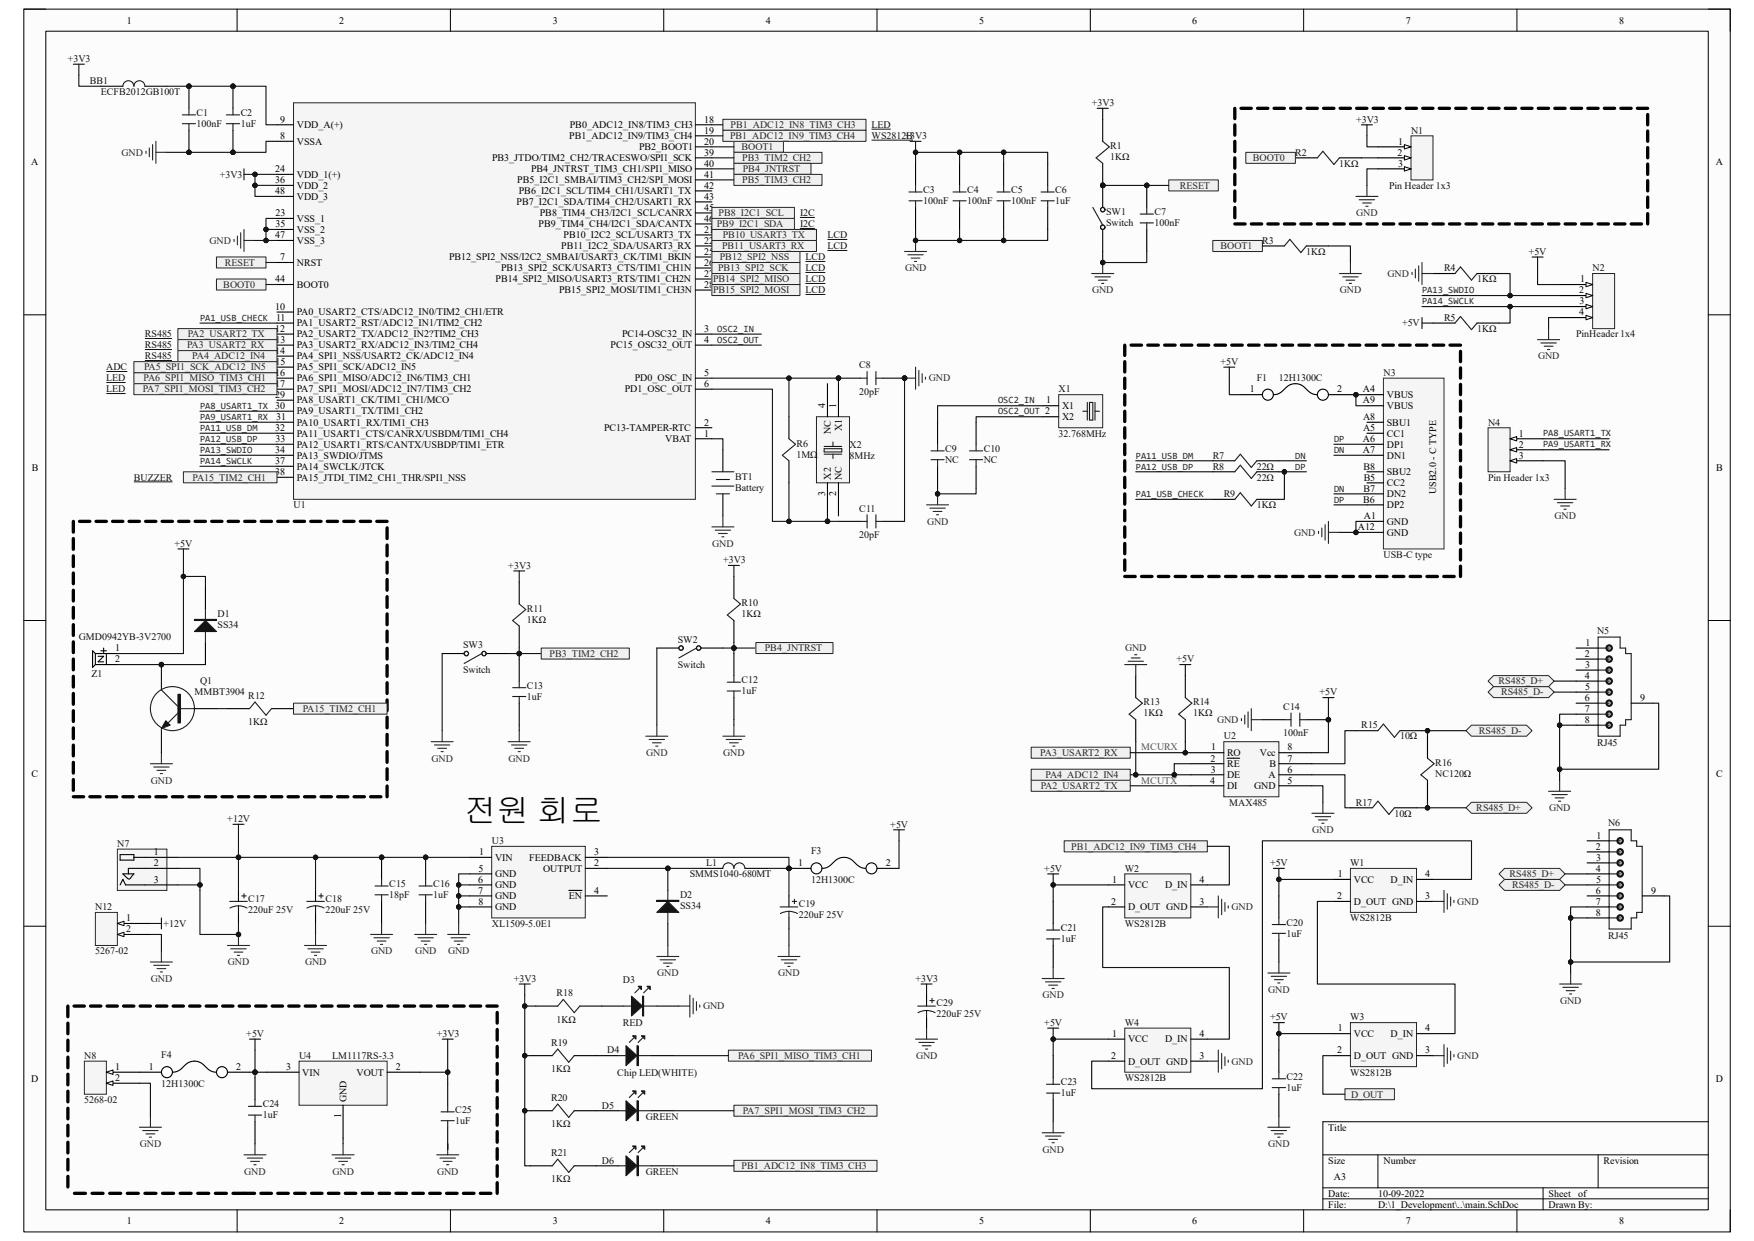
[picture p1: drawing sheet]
<svg xmlns="http://www.w3.org/2000/svg" width="297mm" height="210mm" viewBox="0 0 297 210" stroke-linecap="round" stroke-linejoin="round" font-family="sans-serif">
<defs><g id="words">
<text font-size="5.5" x="78.5" y="139">전원 회로</text>
<g font-size="1.7">
<text x="21.4" y="4">1</text>
<text x="57.4" y="4">2</text>
<text x="93.5" y="4">3</text>
<text x="129.5" y="4">4</text>
<text x="165.6" y="4">5</text>
<text x="201.7" y="4">6</text>
<text x="237.8" y="4">7</text>
<text x="273.9" y="4">8</text>
<text x="47.4" y="20.7">9</text>
<text x="47.4" y="23.5">8</text>
<text x="50.2" y="21.7">VDD_A(+)</text>
<text x="96.3" y="23.5">PB1_ADC12_IN9/TIM3_CH4</text>
<text x="96.4" y="21.7">PB0_ADC12_IN8/TIM3_CH3</text>
<text x="119.1" y="20.7">18</text>
<text x="119.1" y="22.6">19</text>
<text x="5.3" y="28">A</text>
<text x="46.5" y="29.2">24</text>
<text x="50.2" y="24.5">VSSA</text>
<text x="83.2" y="27.3">PB3_JTDO/TIM2_CH2/TRACESWO/SPI1_SCK</text>
<text x="89.8" y="29.2">PB4_JNTRST_TIM3_CH1/SPI1_MISO</text>
<text x="108.1" y="25.4">PB2_BOOT1</text>
<text x="119.1" y="24.5">20</text>
<text x="119.1" y="26.3">39</text>
<text x="119.1" y="28.2">40</text>
<text x="236.4" y="26.3">2</text>
<text x="236.5" y="28.2">3</text>
<text x="236.5" y="24.5">1</text>
<text x="290.2" y="28">A</text>
<text x="46.5" y="31">36</text>
<text x="46.6" y="32.9">48</text>
<text x="50.2" y="30.1">VDD_1(+)</text>
<text x="50.2" y="31.9">VDD_2</text>
<text x="50.2" y="33.8">VDD_3</text>
<text x="87.4" y="34.7">PB7_I2C1_SDA/TIM4_CH2/USART1_RX</text>
<text x="87.5" y="31">PB5_I2C1_SMBAI/TIM3_CH2/SPI_MOSI</text>
<text x="87.7" y="32.9">PB6_I2C1_SCL/TIM4_CH1/USART1_TX</text>
<text x="119.1" y="30.1">41</text>
<text x="119.1" y="31.9">42</text>
<text x="119.1" y="33.8">43</text>
<text x="119.1" y="35.7">45</text>
<text x="46.6" y="40.3">47</text>
<text x="46.6" y="36.6">23</text>
<text x="46.6" y="38.5">35</text>
<text x="50.2" y="37.5">VSS_1</text>
<text x="50.2" y="39.4">VSS_2</text>
<text x="50.2" y="41.3">VSS_3</text>
<text x="91.1" y="38.5">PB9_TIM4_CH4/I2C1_SDA/CANTX</text>
<text x="91.3" y="36.6">PB8_TIM4_CH3/I2C1_SCL/CANRX</text>
<text x="95.3" y="40.3">PB10_I2C2_SCL/USART3_TX</text>
<text x="119.1" y="39.4">21</text>
<text x="119.1" y="41.3">22</text>
<text x="119.1" y="37.5">46</text>
<text x="46.5" y="47.8">44</text>
<text x="47.4" y="44">7</text>
<text x="50.2" y="45">NRST</text>
<text x="75.9" y="44">PB12_SPI2_NSS/I2C2_SMBAI/USART3_CK/TIM1_BKIN</text>
<text x="83.8" y="47.8">PB14_SPI2_MISO/USART3_RTS/TIM1_CH2N</text>
<text x="84.7" y="45.9">PB13_SPI2_SCK/USART3_CTS/TIM1_CH1N</text>
<text x="94.9" y="42.2">PB11_I2C2_SDA/USART3_RX</text>
<text x="119.1" y="43.1">25</text>
<text x="119.1" y="45">26</text>
<text x="119.1" y="46.8">27</text>
<text x="267.3" y="47.8">1</text>
<text x="46.5" y="52.4">10</text>
<text x="50.2" y="53.4">PA0_USART2_CTS/ADC12_IN0/TIM2_CH1/ETR</text>
<text x="50.2" y="48.7">BOOT0</text>
<text x="94.6" y="49.6">PB15_SPI2_MOSI/TIM1_CH3N</text>
<text x="119.1" y="48.7">28</text>
<text x="267.1" y="49.6">2</text>
<text x="267.1" y="53.4">4</text>
<text x="267.2" y="51.5">3</text>
<text x="46.5" y="59.9">14</text>
<text x="46.6" y="56.1">12</text>
<text x="46.6" y="58">13</text>
<text x="46.7" y="54.3">11</text>
<text x="50.2" y="55.2">PA1_USART2_RST/ADC12_IN1/TIM2_CH2</text>
<text x="50.2" y="57.1">PA2_USART2_TX/ADC12_IN2?TIM2_CH3</text>
<text x="50.2" y="58.9">PA3_USART2_RX/ADC12_IN3/TIM2_CH4</text>
<text x="103.3" y="58.9">PC15_OSC32_OUT</text>
<text x="105.2" y="57.1">PC14-OSC32_IN</text>
<text x="119.1" y="56.1">3</text>
<text x="119.1" y="58">4</text>
<text x="46.5" y="63.6">16</text>
<text x="46.6" y="65.5">17</text>
<text x="46.6" y="61.7">15</text>
<text x="50.2" y="60.8">PA4_SPI1_NSS/USART2_CK/ADC12_IN4</text>
<text x="50.2" y="62.7">PA5_SPI1_SCK/ADC12_IN5</text>
<text x="50.2" y="64.5">PA6_SPI1_MISO/ADC12_IN6/TIM3_CH1</text>
<text x="107.4" y="64.5">PD0_OSC_IN</text>
<text x="119.1" y="63.6">5</text>
<text x="119.1" y="65.5">6</text>
<text x="46.6" y="67.3">29</text>
<text x="46.7" y="71">31</text>
<text x="50.2" y="66.4">PA7_SPI1_MOSI/ADC12_IN7/TIM3_CH2</text>
<text x="50.2" y="68.2">PA8_USART1_CK/TIM1_CH1/MCO</text>
<text x="50.2" y="70.1">PA9_USART1_TX/TIM1_CH2</text>
<text x="50.2" y="72">PA10_USART1_RX/TIM1_CH3</text>
<text x="105.7" y="66.4">PD1_OSC_OUT</text>
<text x="119.1" y="72">2</text>
<text x="139.6" y="69" transform="rotate(-90 139.6 69)">4</text>
<text x="141.5" y="69" transform="rotate(-90 141.5 69)">1</text>
<text x="176.9" y="68.2">1</text>
<text x="179.6" y="69.2">X1</text>
<text x="179.6" y="71">X2</text>
<text x="211.4" y="66.4">1</text>
<text x="226.2" y="66.4">2</text>
<text x="230.5" y="66.4">A4</text>
<text x="230.5" y="68.2">A9</text>
<text x="230.5" y="71">A8</text>
<text x="234.6" y="67.3">VBUS</text>
<text x="234.6" y="72">SBU1</text>
<text x="234.6" y="69.2">VBUS</text>
<text x="46.5" y="76.6">34</text>
<text x="46.6" y="72.9">32</text>
<text x="46.6" y="74.8">33</text>
<text x="50.2" y="73.8">PA11_USART1_CTS/CANRX/USBDM/TIM1_CH4</text>
<text x="50.2" y="75.7">PA12_USART1_RTS/CANTX/USBDP/TIM1_ETR</text>
<text x="50.2" y="77.6">PA13_SWDIO/JTMS</text>
<text x="102.2" y="72.9">PC13-TAMPER-RTC</text>
<text x="112.5" y="74.8">VBAT</text>
<text x="119.1" y="73.8">1</text>
<text x="140.5" y="73.3" transform="rotate(-90 140.5 73.3)">NC</text>
<text x="142.4" y="72.9" transform="rotate(-90 142.4 72.9)">X1</text>
<text x="230.5" y="74.8">A6</text>
<text x="230.5" y="76.6">A7</text>
<text x="230.5" y="72.9">A5</text>
<text x="234.6" y="73.8">CC1</text>
<text x="234.6" y="75.7">DP1</text>
<text x="234.6" y="77.6">DN1</text>
<text x="256.9" y="73.8">1</text>
<text x="256.9" y="75.7">2</text>
<text x="256.9" y="77.6">3</text>
<text x="5.4" y="79.7">B</text>
<text x="46.6" y="78.5">37</text>
<text x="46.6" y="80.4">38</text>
<text x="50.2" y="79.5">PA14_SWCLK/JTCK</text>
<text x="50.2" y="81.3">PA15_JTDI_TIM2_CH1_THR/SPI1_NSS</text>
<text x="139.6" y="83.9" transform="rotate(-90 139.6 83.9)">3</text>
<text x="140.5" y="81.1" transform="rotate(-90 140.5 81.1)">X2</text>
<text x="141.5" y="83.9" transform="rotate(-90 141.5 83.9)">2</text>
<text x="142.4" y="81.1" transform="rotate(-90 142.4 81.1)">NC</text>
<text x="230.6" y="79.5">B8</text>
<text x="230.6" y="83.2">B7</text>
<text x="230.7" y="81.3">B5</text>
<text x="234.6" y="80.4">SBU2</text>
<text x="234.6" y="82.3">CC2</text>
<text x="242.9" y="83.5" transform="rotate(-90 242.9 83.5)">USB2.0 - C TYPE</text>
<text x="290.3" y="79.7">B</text>
<text x="229.7" y="89.7">A12</text>
<text x="230.6" y="85">B6</text>
<text x="230.7" y="87.8">A1</text>
<text x="234.6" y="88.8">GND</text>
<text x="234.6" y="84.1">DN2</text>
<text x="234.6" y="86">DP2</text>
<text x="234.6" y="90.6">GND</text>
<text x="19.5" y="110.2">1</text>
<text x="19.5" y="112">2</text>
<text x="268.1" y="111.1">2</text>
<text x="268.1" y="113">3</text>
<text x="268.2" y="109.2">1</text>
<text x="268.1" y="114.8">4</text>
<text x="268.1" y="118.6">6</text>
<text x="268.1" y="116.7">5</text>
<text x="277.4" y="118.6">9</text>
<text x="268.1" y="120.4">7</text>
<text x="268.1" y="122.3">8</text>
<text x="5.3" y="131.4">C</text>
<text x="204.8" y="128.8">2</text>
<text x="204.8" y="130.7">3</text>
<text x="204.9" y="126.9">1</text>
<text x="207.5" y="127.9">RO</text>
<text x="207.5" y="129.8">RE</text>
<text x="207.5" y="131.6">DE</text>
<text x="213.1" y="127.9">Vcc</text>
<text x="214.6" y="131.6">A</text>
<text x="214.7" y="129.8">B</text>
<text x="217.8" y="130.7">6</text>
<text x="217.8" y="128.8">7</text>
<text x="217.8" y="126.9">8</text>
<text x="290.3" y="131.4">C</text>
<text x="204.7" y="132.6">4</text>
<text x="207.5" y="133.5">DI</text>
<text x="212.2" y="133.5">GND</text>
<text x="217.8" y="132.6">5</text>
<text x="269.9" y="143.7">2</text>
<text x="270" y="141.9">1</text>
<text x="26" y="144.7">1</text>
<text x="26" y="146.5">2</text>
<text x="26" y="149.3">3</text>
<text x="80.9" y="149.3">6</text>
<text x="80.9" y="147.5">5</text>
<text x="81" y="144.7">1</text>
<text x="83.7" y="145.6">VIN</text>
<text x="83.7" y="148.4">GND</text>
<text x="89.5" y="145.6">FEEDBACK</text>
<text x="91.8" y="147.5">OUTPUT</text>
<text x="100.5" y="146.5">2</text>
<text x="100.5" y="144.7">3</text>
<text x="135" y="146.5">1</text>
<text x="149.8" y="146.5">2</text>
<text x="188.1" y="149.3">1</text>
<text x="202.9" y="149.3">4</text>
<text x="226.3" y="148.4">1</text>
<text x="229" y="149.3">VCC</text>
<text x="235.2" y="149.3">D_IN</text>
<text x="241.1" y="148.4">4</text>
<text x="269.9" y="147.5">4</text>
<text x="270" y="145.6">3</text>
<text x="270" y="149.3">5</text>
<text x="21.4" y="155.8">1</text>
<text x="80.9" y="151.2">7</text>
<text x="80.9" y="153">8</text>
<text x="83.7" y="150.2">GND</text>
<text x="83.7" y="152.1">GND</text>
<text x="83.7" y="154">GND</text>
<text x="96.2" y="152.1">EN</text>
<text x="100.5" y="151.2">4</text>
<text x="188" y="153">2</text>
<text x="190.8" y="150.2">VCC</text>
<text x="190.8" y="154">D_OUT GND</text>
<text x="197.1" y="150.2">D_IN</text>
<text x="202.9" y="153">3</text>
<text x="226.2" y="152.1">2</text>
<text x="229" y="153">D_OUT GND</text>
<text x="241.1" y="152.1">3</text>
<text x="269.9" y="151.2">6</text>
<text x="269.9" y="153">7</text>
<text x="269.9" y="154.9">8</text>
<text x="279.3" y="151.2">9</text>
<text x="21.4" y="157.7">2</text>
<text x="188" y="179.1">2</text>
<text x="188.1" y="175.4">1</text>
<text x="190.8" y="176.3">VCC</text>
<text x="197.1" y="176.3">D_IN</text>
<text x="202.9" y="175.4">4</text>
<text x="202.9" y="179.1">3</text>
<text x="226.2" y="178.2">2</text>
<text x="226.3" y="174.4">1</text>
<text x="229" y="175.4">VCC</text>
<text x="229" y="179.1">D_OUT GND</text>
<text x="235.2" y="175.4">D_IN</text>
<text x="241.1" y="174.4">4</text>
<text x="241.1" y="178.2">3</text>
<text x="5.3" y="183.1">D</text>
<text x="19.5" y="181">1</text>
<text x="19.5" y="182.9">2</text>
<text x="25.2" y="181">1</text>
<text x="40" y="181">2</text>
<text x="48.4" y="181">3</text>
<text x="51.1" y="181.9">VIN</text>
<text x="60.3" y="181.9">VOUT</text>
<text x="66.9" y="181">2</text>
<text x="190.8" y="180.1">D_OUT GND</text>
<text x="290.2" y="183.1">D</text>
<text x="57.7" y="189" transform="rotate(-90 57.7 189)">1</text>
<text x="58.6" y="186.4" transform="rotate(-90 58.6 186.4)">GND</text>
<text x="224.7" y="191.2">Title</text>
<text x="224.7" y="196.8">Size</text>
<text x="234" y="196.8">Number</text>
<text x="271.2" y="196.8">Revision</text>
<text x="224.7" y="202.4">Date:</text>
<text x="225.6" y="199.6">A3</text>
<text x="233.1" y="202.4">10-09-2022</text>
<text x="261.9" y="202.4">Sheet</text>
<text x="267" y="202.4">of</text>
<text x="21.4" y="207.1">1</text>
<text x="57.4" y="207.1">2</text>
<text x="93.5" y="207.1">3</text>
<text x="129.5" y="207.1">4</text>
<text x="165.6" y="207.1">5</text>
<text x="201.7" y="207.1">6</text>
<text x="224.7" y="204.3">File:</text>
<text x="233.1" y="204.3">D:\1_Development\..\main.SchDoc</text>
<text x="237.8" y="207.1">7</text>
<text x="261.9" y="204.3">Drawn By:</text>
<text x="273.9" y="207.1">8</text>
</g>
<g font-size="1.7" fill="#0e0e0e">
<text x="11.5" y="10.5">+3V3</text>
<text x="15.2" y="14.2">BB1</text>
<text x="17" y="16.1">ECFB2012GB100T</text>
<text x="184.7" y="17.9">+3V3</text>
<text x="33.2" y="21.5">100nF</text>
<text x="33.2" y="19.6">C1</text>
<text x="40.7" y="21.5">1uF</text>
<text x="40.7" y="19.6">C2</text>
<text x="147.4" y="21.7">LED</text>
<text x="147.4" y="23.5">WS2812B</text>
<text x="153" y="23.5">+3V3</text>
<text x="229.4" y="20.7">+3V3</text>
<text x="238.7" y="22.6">N1</text>
<text x="187.8" y="27.1">1KΩ</text>
<text x="187.8" y="25.2">R1</text>
<text x="219.1" y="26.3">R2</text>
<text x="226.5" y="28.2">1KΩ</text>
<text x="37.2" y="30.1">+3V3</text>
<text x="156.2" y="34.5">100nF</text>
<text x="156.2" y="32.7">C3</text>
<text x="163.6" y="34.5">100nF</text>
<text x="163.6" y="32.7">C4</text>
<text x="171.1" y="34.5">100nF</text>
<text x="171.1" y="32.7">C5</text>
<text x="178.5" y="34.5">1uF</text>
<text x="178.5" y="32.7">C6</text>
<text x="234.9" y="31.9">Pin Header 1x3</text>
<text x="135.3" y="38.5">I2C</text>
<text x="135.3" y="36.6">I2C</text>
<text x="140" y="40.3">LCD</text>
<text x="187.1" y="36.4">SW1</text>
<text x="187.1" y="38.2">Switch</text>
<text x="195.3" y="38.2">100nF</text>
<text x="195.3" y="36.4">C7</text>
<text x="213.5" y="41.3">R3</text>
<text x="136.2" y="47.8">LCD</text>
<text x="136.2" y="45.9">LCD</text>
<text x="136.2" y="44">LCD</text>
<text x="140" y="42.2">LCD</text>
<text x="221" y="43.1">1KΩ</text>
<text x="244.3" y="45.9">R4</text>
<text x="249.8" y="47.8">1KΩ</text>
<text x="258.6" y="43.1">+5V</text>
<text x="269.4" y="45.9">N2</text>
<text x="136.2" y="49.6">LCD</text>
<text x="24.5" y="57.1">RS485</text>
<text x="24.5" y="58.9">RS485</text>
<text x="237.1" y="55.2">+5V</text>
<text x="244.3" y="54.3">R5</text>
<text x="249.8" y="56.1">1KΩ</text>
<text x="266.6" y="57.1">PinHeader 1x4</text>
<text x="18" y="64.5">LED</text>
<text x="18" y="62.7">ADC</text>
<text x="24.5" y="60.8">RS485</text>
<text x="145.3" y="62.3">C8</text>
<text x="206.4" y="61.7">+5V</text>
<text x="212.6" y="64.5">F1</text>
<text x="216.3" y="64.5">12H1300C</text>
<text x="234" y="63.6">N3</text>
<text x="18" y="66.4">LED</text>
<text x="145.3" y="66.8">20pF</text>
<text x="179" y="66.4">X1</text>
<text x="251.7" y="72">N4</text>
<text x="134.7" y="77.4">1MΩ</text>
<text x="134.7" y="75.5">R6</text>
<text x="143.7" y="77.6">8MHz</text>
<text x="143.7" y="75.7">X2</text>
<text x="159.9" y="76.5">C9</text>
<text x="166.4" y="76.5">C10</text>
<text x="179" y="73.8">32.768MHz</text>
<text x="205.1" y="77.6">R7</text>
<text x="22.6" y="81.3">BUZZER</text>
<text x="124.3" y="81.1">BT1</text>
<text x="124.3" y="83">Battery</text>
<text x="159.9" y="78.3">NC</text>
<text x="166.4" y="78.3">NC</text>
<text x="205.1" y="79.5">R8</text>
<text x="212.6" y="81.3">22Ω</text>
<text x="212.6" y="79.5">22Ω</text>
<text x="251.7" y="81.3">Pin Header 1x3</text>
<text x="49.6" y="86">U1</text>
<text x="145.3" y="86.5">C11</text>
<text x="207" y="84.1">R9</text>
<text x="212.6" y="86">1KΩ</text>
<text x="29.5" y="92.5">+5V</text>
<text x="122.3" y="95.3">+3V3</text>
<text x="145.3" y="91">20pF</text>
<text x="234" y="94.4">USB-C type</text>
<text x="86" y="96.2">+3V3</text>
<text x="36.8" y="106.3">SS34</text>
<text x="36.8" y="104.4">D1</text>
<text x="89.1" y="105.4">1KΩ</text>
<text x="89.1" y="103.5">R11</text>
<text x="125.4" y="104.4">1KΩ</text>
<text x="125.4" y="102.6">R10</text>
<text x="270.1" y="107.2">N5</text>
<text x="13.3" y="108.3">GMD0942YB-3V2700</text>
<text x="78.3" y="109.6">SW3</text>
<text x="78.3" y="113.9">Switch</text>
<text x="114.6" y="108.7">SW2</text>
<text x="114.6" y="113">Switch</text>
<text x="199" y="112">+5V</text>
<text x="15.5" y="114.6">Z1</text>
<text x="32.9" y="117.6">MMBT3904</text>
<text x="33.8" y="115.8">Q1</text>
<text x="42" y="118.2">R12</text>
<text x="89.1" y="118.4">1uF</text>
<text x="89.1" y="116.5">C13</text>
<text x="125.4" y="117.5">1uF</text>
<text x="125.4" y="115.6">C12</text>
<text x="193.4" y="119.3">R13</text>
<text x="201.8" y="119.3">R14</text>
<text x="223.2" y="117.6">+5V</text>
<text x="42" y="122.7">1KΩ</text>
<text x="193.4" y="121.2">1KΩ</text>
<text x="201.8" y="121.2">1KΩ</text>
<text x="207" y="125.1">U2</text>
<text x="217.1" y="124.5">100nF</text>
<text x="217.1" y="120.1">C14</text>
<text x="230.3" y="123.2">R15</text>
<text x="236.8" y="125.1">10Ω</text>
<text x="242.8" y="131.4">NC120Ω</text>
<text x="242.8" y="129.6">R16</text>
<text x="270.1" y="126.2">RJ45</text>
<text x="207.9" y="136.3">MAX485</text>
<text x="229.3" y="136.3">R17</text>
<text x="19.8" y="143.3">N7</text>
<text x="38.4" y="139.1">+12V</text>
<text x="83.2" y="142.8">U3</text>
<text x="150.6" y="140">+5V</text>
<text x="235.9" y="138.1">10Ω</text>
<text x="272" y="139.8">N6</text>
<text x="116.7" y="148.4">SMMS1040-680MT</text>
<text x="119.5" y="146.5">L1</text>
<text x="137.2" y="149.3">12H1300C</text>
<text x="137.2" y="144.4">F3</text>
<text x="176.6" y="147.5">+5V</text>
<text x="190.2" y="147.5">W2</text>
<text x="214.8" y="146.5">+5V</text>
<text x="228.4" y="146.5">W1</text>
<text x="16.1" y="154">N12</text>
<text x="42" y="154.3">220uF 25V</text>
<text x="42" y="152.5">C17</text>
<text x="55.1" y="154.3">220uF 25V</text>
<text x="55.1" y="152.5">C18</text>
<text x="65.8" y="151.9">18pF</text>
<text x="65.8" y="150.1">C15</text>
<text x="73.3" y="151.9">1uF</text>
<text x="73.3" y="150.1">C16</text>
<text x="115" y="153.8">SS34</text>
<text x="115" y="151.9">D2</text>
<text x="135.1" y="155.3">220uF 25V</text>
<text x="135.1" y="153.4">C19</text>
<text x="228.4" y="155.8">WS2812B</text>
<text x="16.1" y="161.4">5267-02</text>
<text x="27.7" y="156.8">+12V</text>
<text x="83.2" y="156.8">XL1509-5.0E1</text>
<text x="179.4" y="159.4">1uF</text>
<text x="179.4" y="157.5">C21</text>
<text x="190.2" y="156.8">WS2812B</text>
<text x="217.6" y="158.5">1uF</text>
<text x="217.6" y="156.6">C20</text>
<text x="272" y="158.8">RJ45</text>
<text x="86.9" y="166.1">+3V3</text>
<text x="105.3" y="166.3">D3</text>
<text x="154.9" y="166.1">+3V3</text>
<text x="94.1" y="173">1KΩ</text>
<text x="94.1" y="168.5">R18</text>
<text x="105.3" y="173.5">RED</text>
<text x="158.4" y="172">220uF 25V</text>
<text x="158.4" y="170.2">C29</text>
<text x="176.6" y="173.5">+5V</text>
<text x="190.2" y="173.5">W4</text>
<text x="214.8" y="172.6">+5V</text>
<text x="228.4" y="172.6">W3</text>
<text x="14.3" y="179.1">N8</text>
<text x="27.3" y="178.9">F4</text>
<text x="41.7" y="175.4">+5V</text>
<text x="50.6" y="179.1">U4</text>
<text x="56.2" y="179.1">LM1117RS-3.3</text>
<text x="73.9" y="175.4">+3V3</text>
<text x="93.2" y="176.9">R19</text>
<text x="102.7" y="178.2">D4</text>
<text x="27.3" y="183.8">12H1300C</text>
<text x="93.2" y="181.3">1KΩ</text>
<text x="104.4" y="181.9">Chip LED(WHITE)</text>
<text x="179.4" y="185.4">1uF</text>
<text x="179.4" y="183.6">C23</text>
<text x="190.2" y="182.9">WS2812B</text>
<text x="217.6" y="184.5">1uF</text>
<text x="217.6" y="182.7">C22</text>
<text x="228.4" y="181.9">WS2812B</text>
<text x="14.3" y="186.6">5268-02</text>
<text x="44.4" y="189.2">1uF</text>
<text x="44.4" y="187.3">C24</text>
<text x="77" y="190.1">1uF</text>
<text x="77" y="188.2">C25</text>
<text x="93.2" y="190.7">1KΩ</text>
<text x="93.2" y="186.2">R20</text>
<text x="101.8" y="187.5">D5</text>
<text x="109.2" y="189.4">GREEN</text>
<text x="93.2" y="195.5">R21</text>
<text x="101.8" y="196.8">D6</text>
<text x="93.2" y="200">1KΩ</text>
<text x="109.2" y="198.7">GREEN</text>
</g>
<g font-size="1.7" fill="#262626">
<text x="123.5" y="23.5">PB1_ADC12_IN9_TIM3_CH4</text>
<text x="123.6" y="21.7">PB1_ADC12_IN8_TIM3_CH3</text>
<text x="20.6" y="26.3">GND</text>
<text x="125.4" y="25.4">BOOT1</text>
<text x="125.6" y="27.3">PB3_TIM2_CH2</text>
<text x="125.6" y="29.2">PB4_JNTRST</text>
<text x="211.9" y="27.3">BOOT0</text>
<text x="125.6" y="31">PB5_TIM3_CH2</text>
<text x="199.6" y="31.9">RESET</text>
<text x="35.4" y="41.3">GND</text>
<text x="121.2" y="38.5">PB9_I2C1_SDA</text>
<text x="121.5" y="36.6">PB8_I2C1_SCL</text>
<text x="122.3" y="40.3">PB10_USART3_TX</text>
<text x="229.4" y="36.6">GND</text>
<text x="38" y="45">RESET</text>
<text x="120.6" y="47.8">PB14_SPI2_MISO</text>
<text x="121.4" y="45.9">PB13_SPI2_SCK</text>
<text x="121.7" y="44">PB12_SPI2_NSS</text>
<text x="122.1" y="42.2">PB11_USART3_RX</text>
<text x="153.1" y="45.9">GND</text>
<text x="206.4" y="42.2">BOOT1</text>
<text x="234.7" y="46.8">GND</text>
<text x="37.8" y="48.7">BOOT0</text>
<text x="120.6" y="49.6">PB15_SPI2_MOSI</text>
<text x="184.7" y="49.6">GND</text>
<text x="226.6" y="49.6">GND</text>
<text x="31.6" y="58.9">PA3_USART2_RX</text>
<text x="31.8" y="57.1">PA2_USART2_TX</text>
<text x="24.3" y="64.5">PA6_SPI1_MISO_TIM3_CH1</text>
<text x="24.4" y="62.7">PA5_SPI1_SCK_ADC12_IN5</text>
<text x="32.5" y="60.8">PA4_ADC12_IN4</text>
<text x="157.1" y="64.5">GND</text>
<text x="260.2" y="60.8">GND</text>
<text x="24.1" y="66.4">PA7_SPI1_MOSI_TIM3_CH2</text>
<text x="32.6" y="81.3">PA15_TIM2_CH1</text>
<text x="156.8" y="88.8">GND</text>
<text x="262.9" y="87.8">GND</text>
<text x="120.5" y="92.5">GND</text>
<text x="218.9" y="90.6">GND</text>
<text x="92.9" y="111.1">PB3_TIM2_CH2</text>
<text x="129.4" y="110.2">PB4_JNTRST</text>
<text x="190.3" y="110.2">GND</text>
<text x="253.5" y="115.8">RS485_D+</text>
<text x="253.9" y="117.6">RS485_D-</text>
<text x="51.2" y="120.4">PA15_TIM2_CH1</text>
<text x="205.9" y="122.3">GND</text>
<text x="250.1" y="124.1">RS485_D-</text>
<text x="73" y="128.8">GND</text>
<text x="86" y="128.8">GND</text>
<text x="109.3" y="127.9">GND</text>
<text x="122.3" y="127.9">GND</text>
<text x="176" y="127.9">PA3_USART2_RX</text>
<text x="176.8" y="131.6">PA4_ADC12_IN4</text>
<text x="25.5" y="132.6">GND</text>
<text x="176" y="133.5">PA2_USART2_TX</text>
<text x="249.7" y="137.2">RS485_D+</text>
<text x="262" y="137.2">GND</text>
<text x="181.2" y="143.7">PB1_ADC12_IN9_TIM3_CH4</text>
<text x="222" y="140.9">GND</text>
<text x="255.3" y="148.4">RS485_D+</text>
<text x="208.3" y="154">GND</text>
<text x="246.5" y="153">GND</text>
<text x="255.8" y="150.2">RS485_D-</text>
<text x="62.8" y="161.4">GND</text>
<text x="70.2" y="161.4">GND</text>
<text x="75.8" y="161.4">GND</text>
<text x="25.5" y="166.1">GND</text>
<text x="38.5" y="163.3">GND</text>
<text x="51.6" y="163.3">GND</text>
<text x="111.2" y="165.1">GND</text>
<text x="131.6" y="165.1">GND</text>
<text x="214.5" y="167.9">GND</text>
<text x="118.9" y="170.7">GND</text>
<text x="176.3" y="168.9">GND</text>
<text x="263.9" y="169.8">GND</text>
<text x="124.8" y="179.1">PA6_SPI1_MISO_TIM3_CH1</text>
<text x="154.9" y="179.1">GND</text>
<text x="246.5" y="179.1">GND</text>
<text x="208.3" y="180.1">GND</text>
<text x="228.5" y="185.7">D_OUT</text>
<text x="125.6" y="188.5">PA7_SPI1_MOSI_TIM3_CH2</text>
<text x="23.6" y="194">GND</text>
<text x="125.4" y="197.8">PB1_ADC12_IN8_TIM3_CH3</text>
<text x="176.3" y="195">GND</text>
<text x="214.5" y="194">GND</text>
<text x="41.3" y="198.7">GND</text>
<text x="56.2" y="198.7">GND</text>
<text x="73.9" y="198.7">GND</text>
</g>
<g font-size="1.7" fill="#535353">
<text x="193" y="126.9">MCURX</text>
<text x="193" y="132.6">MCUTX</text>
</g>
<g font-size="1.6" fill="#262626">
<text x="240.5" y="49.6">PA13_SWDIO</text>
<text x="240.5" y="51.4">PA14_SWCLK</text>
<text x="33.8" y="54.2">PA1_USB_CHECK</text>
<text x="121.3" y="56.1">OSC2_IN</text>
<text x="121.3" y="58">OSC2_OUT</text>
<text x="33.8" y="69.1">PA8_USART1_TX 30</text>
<text x="33.8" y="71">PA9_USART1_RX</text>
<text x="168.8" y="68.2">OSC2_IN</text>
<text x="168.8" y="70.1">OSC2_OUT 2</text>
<text x="33.8" y="72.9">PA11_USB_DM</text>
<text x="33.8" y="74.7">PA12_USB_DP</text>
<text x="33.8" y="76.6">PA13_SWDIO</text>
<text x="192.1" y="77.6">PA11_USB_DM</text>
<text x="219.1" y="77.6">DN</text>
<text x="225.6" y="74.7">DP</text>
<text x="225.6" y="76.6">DN</text>
<text x="261" y="73.8">PA8_USART1_TX</text>
<text x="261" y="75.7">PA9_USART1_RX</text>
<text x="33.8" y="78.5">PA14_SWCLK</text>
<text x="192.1" y="79.4">PA12_USB_DP</text>
<text x="219.1" y="79.4">DP</text>
<text x="225.6" y="83.1">DN</text>
<text x="192.1" y="84.1">PA1_USB_CHECK</text>
<text x="225.6" y="85">DP</text>
</g>
</g></defs>
<path d="M4 1.5h288.7v206.9h-288.7z" fill-rule="evenodd" fill="#fcfcfc"/>
<path d="M4 1.5h288.7v206.9h-288.7z" fill="none" stroke="#000" stroke-width=".17"/>
<path d="M7.7 5.3h281.2v199.3h-281.2z" fill-rule="evenodd" fill="#fcfcfc"/>
<g fill="none" stroke="#000" stroke-width=".17">
<path d="M4 1.5h3.7M7.7 5.3h281.2v199.3h-281.2zM40.1 1.5v3.8M76.2 1.5v3.8M112.3 1.5v3.8M148.3 1.5v3.8M184.4 1.5v3.8M220.5 1.5v3.8M256.6 1.5v3.8M288.9 1.5h3.8v3.8M4 53.2h3.7M288.9 53.2h3.8"/>
<path d="M4 105h3.7M288.9 105h3.8M4 156.7h3.7M288.9 156.7h3.8M223.8 195.3h65.1M233.1 195.3v5.6M270.3 195.3v5.6M288.9 189.7h-65.1v14.9M40.1 204.6v3.8M76.2 204.6v3.8M112.3 204.6v3.8M148.3 204.6v3.8"/>
<path d="M184.4 204.6v3.8M220.5 204.6v3.8M223.8 200.9h65.1M223.8 202.8h65.1M256.6 204.6v3.8M261 200.9v3.7M292.7 204.6v3.8"/>
</g>
<path d="M41.3 28.6v1.8M41.3 29.5h1.8" fill="none" stroke="#0e0e0e" stroke-width=".18"/>
<circle cx="43.1" cy="29.5" r=".37" fill="#0e0e0e"/>
<circle cx="43.1" cy="29.5" r=".37" fill="none" stroke="#0e0e0e" stroke-width=".17"/>
<path d="M24.7 25.6v.4M25.3 25v1.5M25.8 24.5v2.6M26.4 23.9v3.7M26.4 25.8h1.8M40.2 39.9v1.5M40.7 39.4v2.6M41.3 38.8v3.7M39.6 40.5v.4M41.3 40.7h1.8" fill="none" stroke="#262626" stroke-width=".18"/>
<circle cx="39.4" cy="25.8" r=".37" fill="#0e0e0e"/>
<circle cx="39.4" cy="25.8" r=".37" fill="none" stroke="#0e0e0e" stroke-width=".17"/>
<circle cx="39.4" cy="14.6" r=".37" fill="#0e0e0e"/>
<circle cx="39.4" cy="14.6" r=".37" fill="none" stroke="#0e0e0e" stroke-width=".17"/>
<path d="M39.4 22v3.8" fill="none" stroke="#000" stroke-width=".18"/>
<circle cx="39.4" cy="25.8" r=".37" fill="#0e0e0e"/>
<circle cx="39.4" cy="25.8" r=".37" fill="none" stroke="#0e0e0e" stroke-width=".17"/>
<path d="M39.4 14.6v3.7" fill="none" stroke="#000" stroke-width=".18"/>
<circle cx="39.4" cy="14.6" r=".37" fill="#0e0e0e"/>
<circle cx="39.4" cy="14.6" r=".37" fill="none" stroke="#0e0e0e" stroke-width=".17"/>
<path d="M20.8 14.6a.93 .93 0 0 1 .9-.9 .93 .93 0 0 1 .9 .9 .93 .93 0 0 1 1-.9 .93 .93 0 0 1 .9 .9M38.3 19.4h2.2M39.4 18.3v1.1M38.3 20.9h2.2M39.4 20.9v1.1" fill="none" stroke="#1c1c1c" stroke-width=".18"/>
<path d="M17.1 14.6h3.7M24.5 14.6h3.7" fill="none" stroke="#000" stroke-width=".18"/>
<path d="M12.4 10.9h1.9M13.3 10.9v1.8" fill="none" stroke="#0e0e0e" stroke-width=".18"/>
<circle cx="32" cy="14.6" r=".37" fill="#0e0e0e"/>
<circle cx="32" cy="14.6" r=".37" fill="none" stroke="#0e0e0e" stroke-width=".17"/>
<circle cx="32" cy="25.8" r=".37" fill="#0e0e0e"/>
<circle cx="32" cy="25.8" r=".37" fill="none" stroke="#0e0e0e" stroke-width=".17"/>
<path d="M32 14.6v3.7" fill="none" stroke="#000" stroke-width=".18"/>
<circle cx="32" cy="14.6" r=".37" fill="#0e0e0e"/>
<circle cx="32" cy="14.6" r=".37" fill="none" stroke="#0e0e0e" stroke-width=".17"/>
<path d="M32 22v3.8" fill="none" stroke="#000" stroke-width=".18"/>
<circle cx="32" cy="25.8" r=".37" fill="#0e0e0e"/>
<circle cx="32" cy="25.8" r=".37" fill="none" stroke="#0e0e0e" stroke-width=".17"/>
<g fill="none" stroke="#1c1c1c" stroke-width=".18">
<path d="M30.8 19.4h2.3M32 18.3v1.1M30.8 20.9h2.3M32 20.9v1.1M153.7 32.5h2.3M153.7 34h2.3M154.9 31.4v1.1M154.9 34v1.1M161.2 32.5h2.2M161.2 34h2.2M162.3 31.4v1.1M162.3 34v1.1"/>
<path d="M168.6 32.5h2.3M168.6 34h2.3M169.8 31.4v1.1M169.8 34v1.1"/>
</g>
<path d="M177.2 27.6v3.8M177.2 35.1v3.7" fill="none" stroke="#000" stroke-width=".19"/>
<path d="M176.1 34h2.2M176.1 32.5h2.2M177.2 31.4v1.1M177.2 34v1.1" fill="none" stroke="#1c1c1c" stroke-width=".19"/>
<path d="M154.9 27.6v3.8M154.9 35.1v3.7M162.3 27.6v3.8M162.3 35.1v3.7M169.8 27.6v3.8M169.8 35.1v3.7" fill="none" stroke="#000" stroke-width=".18"/>
<path d="M153 42.5h3.7M153.6 43.1h2.6M154.1 43.7h1.5M154.7 44.2h.4M154.9 40.7v1.8" fill="none" stroke="#262626" stroke-width=".18"/>
<circle cx="154.9" cy="40.7" r=".37" fill="#0e0e0e"/>
<circle cx="154.9" cy="40.7" r=".37" fill="none" stroke="#0e0e0e" stroke-width=".17"/>
<path d="M153.9 23.9h1.9M154.9 23.9v1.9" fill="none" stroke="#0e0e0e" stroke-width=".18"/>
<circle cx="154.9" cy="25.8" r=".37" fill="#0e0e0e"/>
<circle cx="154.9" cy="25.8" r=".37" fill="none" stroke="#0e0e0e" stroke-width=".17"/>
<path d="M36.6 43.5h8.4v1.8h-8.4z" fill-rule="evenodd" fill="#f0f0f0"/>
<path d="M36.6 43.5h8.4v1.8h-8.4z" fill="none" stroke="#262626" stroke-width=".17"/>
<path d="M197.7 30.4h8.4v1.9h-8.4z" fill-rule="evenodd" fill="#f0f0f0"/>
<path d="M197.7 30.4h8.4v1.9h-8.4z" fill="none" stroke="#262626" stroke-width=".17"/>
<circle cx="186.5" cy="31.4" r=".37" fill="#0e0e0e"/>
<circle cx="186.5" cy="31.4" r=".37" fill="none" stroke="#0e0e0e" stroke-width=".17"/>
<path d="M186.5 31.4v3.7M186.5 38.8v3.7" fill="none" stroke="#000" stroke-width=".19"/>
<circle cx="186.5" cy="31.4" r=".37" fill="#0e0e0e"/>
<circle cx="186.5" cy="31.4" r=".37" fill="none" stroke="#0e0e0e" stroke-width=".17"/>
<g fill="none" stroke="#1c1c1c" stroke-width=".19">
<path d="M184.8 35.1l1.7 3"/>
<circle cx="186.5" cy="38.4" r=".37"/>
<circle cx="186.5" cy="35.5" r=".37"/>
</g>
<circle cx="186.5" cy="31.4" r=".37" fill="#0e0e0e"/>
<circle cx="186.5" cy="31.4" r=".37" fill="none" stroke="#0e0e0e" stroke-width=".17"/>
<path d="M186.5 20.2v3.7M186.5 27.6v3.8" fill="none" stroke="#000" stroke-width=".19"/>
<circle cx="186.5" cy="31.4" r=".37" fill="#0e0e0e"/>
<circle cx="186.5" cy="31.4" r=".37" fill="none" stroke="#0e0e0e" stroke-width=".17"/>
<path d="M186.5 23.9l1.1 .9-2.2 1.9 1.1 .9" fill="none" stroke="#1c1c1c" stroke-width=".19"/>
<circle cx="194" cy="31.4" r=".37" fill="#0e0e0e"/>
<circle cx="194" cy="31.4" r=".37" fill="none" stroke="#0e0e0e" stroke-width=".17"/>
<path d="M194 31.4v3.7" fill="none" stroke="#000" stroke-width=".19"/>
<circle cx="194" cy="31.4" r=".37" fill="#0e0e0e"/>
<circle cx="194" cy="31.4" r=".37" fill="none" stroke="#0e0e0e" stroke-width=".17"/>
<path d="M194 38.8v3.7" fill="none" stroke="#000" stroke-width=".19"/>
<path d="M192.9 36.2h2.2M192.9 37.7h2.2M194 35.1v1.1M194 37.7v1.1" fill="none" stroke="#1c1c1c" stroke-width=".19"/>
<path d="M184.7 46.3h3.7M185.2 46.8h2.6M185.8 47.4h1.5M186.3 47.9h.4M186.5 44.4v1.9" fill="none" stroke="#262626" stroke-width=".19"/>
<circle cx="186.5" cy="44.4" r=".37" fill="#0e0e0e"/>
<circle cx="186.5" cy="44.4" r=".37" fill="none" stroke="#0e0e0e" stroke-width=".17"/>
<path d="M185.6 18.3h1.9M186.5 18.3v1.9" fill="none" stroke="#0e0e0e" stroke-width=".19"/>
<path d="M138.1 70.5h5.6v11.2h-5.6z" fill-rule="evenodd" fill="#f5f5f5"/>
<path d="M138.1 70.5h5.6v11.2h-5.6z" fill="none" stroke="#262626" stroke-width=".17"/>
<path d="M140 64.9v5.6M141.8 64.9v5.6M140 81.7v5.6M141.8 81.7v5.6M141.8 88.2h3.8M149.3 88.2h3.7" fill="none" stroke="#000" stroke-width=".18"/>
<path d="M139.4 75.5h3M139.4 75.9h3v.5h-3zM139.4 76.8h3M140.9 74.8v.7M140.9 76.8v.8M145.6 88.2h1.1M146.7 87.1v2.2M148.2 87.1v2.2M148.2 88.2h1.1" fill="none" stroke="#1c1c1c" stroke-width=".18"/>
<path d="M153 64h1.9M154.9 62.1v3.7M155.4 62.7v2.6M156 63.2v1.5M156.5 63.8v.3" fill="none" stroke="#262626" stroke-width=".18"/>
<circle cx="153" cy="64" r=".37" fill="#0e0e0e"/>
<circle cx="153" cy="64" r=".37" fill="none" stroke="#0e0e0e" stroke-width=".17"/>
<path d="M133.4 70.5v3.7M133.4 77.9v3.8" fill="none" stroke="#000" stroke-width=".18"/>
<path d="M133.4 74.2l1.2 .9-2.3 1.9 1.1 .9" fill="none" stroke="#1c1c1c" stroke-width=".18"/>
<circle cx="141.8" cy="64" r=".37" fill="#0e0e0e"/>
<circle cx="141.8" cy="64" r=".37" fill="none" stroke="#0e0e0e" stroke-width=".17"/>
<circle cx="153" cy="64" r=".37" fill="#0e0e0e"/>
<circle cx="153" cy="64" r=".37" fill="none" stroke="#0e0e0e" stroke-width=".17"/>
<path d="M141.8 64h3.8" fill="none" stroke="#000" stroke-width=".18"/>
<circle cx="141.8" cy="64" r=".37" fill="#0e0e0e"/>
<circle cx="141.8" cy="64" r=".37" fill="none" stroke="#0e0e0e" stroke-width=".17"/>
<path d="M149.3 64h3.7" fill="none" stroke="#000" stroke-width=".18"/>
<circle cx="153" cy="64" r=".37" fill="#0e0e0e"/>
<circle cx="153" cy="64" r=".37" fill="none" stroke="#0e0e0e" stroke-width=".17"/>
<path d="M145.6 64h1.1M146.7 62.8v2.3M148.2 62.8v2.3M148.2 64h1.1" fill="none" stroke="#1c1c1c" stroke-width=".18"/>
<path d="M179.1 66.8h7.4v5.6h-7.4z" fill-rule="evenodd" fill="#f5f5f5"/>
<path d="M179.1 66.8h7.4v5.6h-7.4z" fill="none" stroke="#262626" stroke-width=".17"/>
<path d="M176.3 68.6h2.8M176.3 70.5h2.8" fill="none" stroke="#000" stroke-width=".19"/>
<path d="M183.2 69.6h.7M183.9 68.1v3M184.3 68.1h.5v3h-.5zM185.2 68.1v3M185.2 69.6h.8" fill="none" stroke="#1c1c1c" stroke-width=".19"/>
<path d="M158.6 71.4v3.7M158.6 78.9v3.7" fill="none" stroke="#000" stroke-width=".18"/>
<path d="M157.5 77.8h2.2M157.5 76.3h2.2M158.6 75.1v1.2M158.6 77.8v1.1" fill="none" stroke="#1c1c1c" stroke-width=".18"/>
<path d="M156.7 85.4h3.7M157.3 85.9h2.6M157.8 86.5h1.5M158.4 87.1h.4M158.6 83.5v1.9" fill="none" stroke="#262626" stroke-width=".18"/>
<circle cx="158.6" cy="83.5" r=".37" fill="#0e0e0e"/>
<circle cx="158.6" cy="83.5" r=".37" fill="none" stroke="#0e0e0e" stroke-width=".17"/>
<path d="M165.1 71.4v3.7M165.1 78.9v3.7" fill="none" stroke="#000" stroke-width=".18"/>
<path d="M164 77.8h2.2M164 76.3h2.2M165.1 75.1v1.2M165.1 77.8v1.1" fill="none" stroke="#1c1c1c" stroke-width=".18"/>
<path d="M36.6 47.2h8.4v1.9h-8.4z" fill-rule="evenodd" fill="#f0f0f0"/>
<path d="M36.6 47.2h8.4v1.9h-8.4z" fill="none" stroke="#262626" stroke-width=".17"/>
<path d="M49.7 17.4h67.9v67.1h-67.9z" fill-rule="evenodd" fill="#f5f5f5"/>
<path d="M49.7 17.4h67.9v67.1h-67.9z" fill="none" stroke="#262626" stroke-width=".17"/>
<g fill="none" stroke="#000" stroke-width=".18">
<path d="M46.9 23.9h2.7M46.9 21.1h2.7M46.9 36.9h2.7M46.9 29.5h2.7M46.9 38.8h2.7M46.9 31.4h2.7M46.9 33.2h2.7M117.6 21.1h2.8M117.6 23h2.8M117.6 24.8h2.8M117.6 39.7h2.8M117.6 26.7h2.8"/>
<path d="M117.6 28.6h2.8M117.6 30.4h2.8M117.6 32.3h2.8M117.6 34.1h2.8M117.6 36h2.8M117.6 37.9h2.8M46.9 56.5h2.7M46.9 58.4h2.7M46.9 44.4h2.7M46.9 52.8h2.7M46.9 54.6h2.7M46.9 48.1h2.7"/>
<path d="M46.9 40.7h2.7M117.6 56.5h2.8M117.6 58.4h2.8M117.6 41.6h2.8M117.6 43.5h2.8M117.6 45.3h2.8M117.6 47.2h2.8M117.6 49.1h2.8M46.9 64h2.7M46.9 65.8h2.7M46.9 60.2h2.7M46.9 62.1h2.7"/>
<path d="M46.9 67.7h2.7M46.9 69.6h2.7M46.9 71.4h2.7M46.9 73.3h2.7M46.9 75.1h2.7M46.9 77h2.7M46.9 78.9h2.7M117.6 74.2h2.8M117.6 72.3h2.8M117.6 64h2.8M117.6 65.8h2.8M46.9 80.7h2.7"/>
</g>
<path d="M124.1 23.9h8.4v1.9h-8.4z" fill-rule="evenodd" fill="#f0f0f0"/>
<path d="M124.1 23.9h8.4v1.9h-8.4z" fill="none" stroke="#262626" stroke-width=".17"/>
<path d="M205.1 40.7h8.4v1.8h-8.4z" fill-rule="evenodd" fill="#f0f0f0"/>
<path d="M205.1 40.7h8.4v1.8h-8.4z" fill="none" stroke="#262626" stroke-width=".17"/>
<path d="M219.1 26.7h3.7M226.6 26.7h3.7M213.5 41.6h3.7M221 41.6h3.7" fill="none" stroke="#000" stroke-width=".19"/>
<path d="M222.8 26.7l1-1.1 1.8 2.2 1-1.1M217.2 41.6l1-1.1 1.8 2.2 1-1.1" fill="none" stroke="#1c1c1c" stroke-width=".19"/>
<path d="M226.6 46.3h3.7M227.1 46.8h2.6M227.7 47.4h1.5M228.2 47.9h.4M228.4 44.4v1.9" fill="none" stroke="#262626" stroke-width=".19"/>
<path d="M238.7 23h3.7v7.4h-3.7z" fill-rule="evenodd" fill="#f5f5f5"/>
<path d="M238.7 23h3.7v7.4h-3.7z" fill="none" stroke="#262626" stroke-width=".17"/>
<path d="M233.1 24.8h5.6" fill="none" stroke="#000" stroke-width=".19"/>
<path d="M237.5 24.5l1.2 .3-1.2 .4z" fill="#fbfbfb"/>
<path d="M237.5 24.5l1.2 .3-1.2 .4z" fill="none" stroke="#000" stroke-width=".17"/>
<path d="M233.1 26.7h5.6" fill="none" stroke="#000" stroke-width=".19"/>
<path d="M237.5 26.3l1.2 .4-1.2 .4z" fill="#fbfbfb"/>
<path d="M237.5 26.3l1.2 .4-1.2 .4z" fill="none" stroke="#000" stroke-width=".17"/>
<path d="M233.1 28.6h5.6" fill="none" stroke="#000" stroke-width=".19"/>
<path d="M237.5 28.2l1.2 .4-1.2 .3z" fill="#fbfbfb"/>
<path d="M237.5 28.2l1.2 .4-1.2 .3z" fill="none" stroke="#000" stroke-width=".17"/>
<path d="M229.4 33.2h3.7M229.9 33.8h2.6M230.5 34.3h1.5M231 34.9h.4M231.2 31.4v1.8" fill="none" stroke="#262626" stroke-width=".19"/>
<path d="M230.3 21.1h1.8M231.2 21.1v1.9" fill="none" stroke="#0e0e0e" stroke-width=".19"/>
<g fill="none" stroke="#000" stroke-width=".56">
<path d="M208.9 18.3v1.8M209.9 18.3h1.8M212.7 18.3h1.8M215.5 18.3h1.7M218.3 18.3h1.7M221.1 18.3h1.7M223.9 18.3h1.7M226.7 18.3h1.7M229.5 18.3h1.7M232.3 18.3h1.7M235.1 18.3h1.7M237.9 18.3h1.7"/>
<path d="M240.6 18.3h1.8M243.4 18.3h1.8M246.2 18.3h1.8M249 18.3h1.8M251.8 18.3h1.8M254.6 18.3h1.8M257.4 18.3h1.7M260.2 18.3h1.7M263 18.3h1.7M265.8 18.3h1.7M268.6 18.3h1.7M271.4 18.3h1.7"/>
<path d="M274.2 18.3h1.7M277 18.3h1.7M278.7 19.4v1.7M208.9 21.1v1.8M208.9 23.9v1.8M208.9 26.7v1.7M208.9 29.5v1.7M208.9 32.3v1.7M208.9 35.1v1.7M208.9 37.9h1.7M211.7 37.9h1.7M214.5 37.9h1.7"/>
<path d="M217.2 37.9h1.8M220 37.9h1.8M222.8 37.9h1.8M225.6 37.9h1.8M228.4 37.9h1.8M231.2 37.9h1.8M234 37.9h1.8M236.8 37.9h1.8M239.6 37.9h1.7M242.4 37.9h1.7M245.2 37.9h1.7M248 37.9h1.7"/>
<path d="M250.8 37.9h1.7M253.6 37.9h1.7M256.4 37.9h1.7M259.1 37.9h1.8M261.9 37.9h1.8M264.7 37.9h1.8M267.5 37.9h1.8M270.3 37.9h1.8M273.1 37.9h1.8M275.9 37.9h1.8M278.7 22.2v1.7M278.7 25v1.7"/>
<path d="M278.7 27.7v1.8M278.7 30.5v1.8M278.7 33.3v1.8M278.7 36.1v1.8"/>
</g>
<path d="M205.1 79.8h3.8M205.1 77.9h3.8M212.6 79.8h3.7M212.6 77.9h3.7M205.1 84.5h3.8M212.6 84.5h3.7" fill="none" stroke="#000" stroke-width=".19"/>
<path d="M208.9 79.8l.9-1.1 1.9 2.2 .9-1.1M208.9 77.9l.9-1.1 1.9 2.3 .9-1.2M208.9 84.5l.9-1.2 1.9 2.3 .9-1.1" fill="none" stroke="#1c1c1c" stroke-width=".19"/>
<path d="M122.3 76.1v3.7M122.3 83.5v3.8" fill="none" stroke="#000" stroke-width=".18"/>
<path d="M120.4 79.8h3.7M120.4 82.2h3.7M121.2 81.1h2.2M121.2 83.5h2.2" fill="none" stroke="#1c1c1c" stroke-width=".18"/>
<path d="M120.4 89.1h3.7M121 89.7h2.6M121.5 90.2h1.5M122.1 90.8h.4M122.3 87.3v1.8" fill="none" stroke="#262626" stroke-width=".18"/>
<path d="M251.7 72.4h3.7v7.4h-3.7z" fill-rule="evenodd" fill="#f5f5f5"/>
<path d="M251.7 72.4h3.7v7.4h-3.7z" fill="none" stroke="#262626" stroke-width=".17"/>
<path d="M255.4 74.2h5.6" fill="none" stroke="#000" stroke-width=".19"/>
<path d="M255.4 74.2l1.1-.4v.8z" fill="#fbfbfb"/>
<path d="M255.4 74.2l1.1-.4v.8z" fill="none" stroke="#000" stroke-width=".17"/>
<path d="M255.4 76.1h5.6" fill="none" stroke="#000" stroke-width=".19"/>
<path d="M255.4 76.1l1.1-.4v.7z" fill="#fbfbfb"/>
<path d="M255.4 76.1l1.1-.4v.7z" fill="none" stroke="#000" stroke-width=".17"/>
<path d="M255.4 77.9h5.6" fill="none" stroke="#000" stroke-width=".19"/>
<path d="M255.4 77.9l1.1-.3v.7z" fill="#fbfbfb"/>
<path d="M255.4 77.9l1.1-.3v.7z" fill="none" stroke="#000" stroke-width=".17"/>
<path d="M262.9 84.5h3.7M263.4 85h2.6M264 85.6h1.5M264.5 86.1h.4M264.7 82.6v1.9" fill="none" stroke="#262626" stroke-width=".19"/>
<path d="M269.4 46.3h3.7v9.3h-3.7z" fill-rule="evenodd" fill="#f5f5f5"/>
<path d="M269.4 46.3h3.7v9.3h-3.7z" fill="none" stroke="#262626" stroke-width=".17"/>
<path d="M263.8 48.1h5.6" fill="none" stroke="#000" stroke-width=".19"/>
<path d="M268.3 47.8l1.1 .3-1.1 .4z" fill="#fbfbfb"/>
<path d="M268.3 47.8l1.1 .3-1.1 .4z" fill="none" stroke="#000" stroke-width=".17"/>
<path d="M263.8 50h5.6" fill="none" stroke="#000" stroke-width=".19"/>
<path d="M268.3 49.6l1.1 .4-1.1 .4z" fill="#fbfbfb"/>
<path d="M268.3 49.6l1.1 .4-1.1 .4z" fill="none" stroke="#000" stroke-width=".17"/>
<path d="M263.8 51.9h5.6" fill="none" stroke="#000" stroke-width=".19"/>
<path d="M268.3 51.5l1.1 .4-1.1 .3z" fill="#fbfbfb"/>
<path d="M268.3 51.5l1.1 .4-1.1 .3z" fill="none" stroke="#000" stroke-width=".17"/>
<path d="M263.8 53.7h5.6" fill="none" stroke="#000" stroke-width=".19"/>
<path d="M268.3 53.3l1.1 .4-1.1 .4z" fill="#fbfbfb"/>
<path d="M268.3 53.3l1.1 .4-1.1 .4z" fill="none" stroke="#000" stroke-width=".17"/>
<path d="M240.5 53.7v1.9M240.5 54.6h1.9M259.1 43.5h1.9M260.1 43.5v1.8" fill="none" stroke="#0e0e0e" stroke-width=".19"/>
<path d="M238.8 46.1v.3M239.4 45.5v1.5M240 45v2.6M240.5 44.4v3.7M240.5 46.3h1.9M260.1 57.4h3.7M260.6 58h2.6M261.2 58.6h1.5M261.8 59.1h.3M261.9 55.6v1.8" fill="none" stroke="#262626" stroke-width=".19"/>
<path d="M242.4 54.6h3.7M242.4 46.3h3.7M249.8 54.6h3.8M249.8 46.3h3.8" fill="none" stroke="#000" stroke-width=".19"/>
<path d="M246.1 54.6l.9-1.1 1.9 2.3 .9-1.2M246.1 46.3l.9-1.2 1.9 2.3 .9-1.1" fill="none" stroke="#1c1c1c" stroke-width=".19"/>
<path d="M234 64h10.3v28.9h-10.3z" fill-rule="evenodd" fill="#f5f5f5"/>
<path d="M234 64h10.3v28.9h-10.3z" fill="none" stroke="#262626" stroke-width=".17"/>
<path d="M231.2 66.8h2.8M231.2 73.3h2.8M231.2 79.8h2.8M231.2 75.1h2.8M231.2 77h2.8M231.2 71.4h2.8M231.2 68.6h2.8M231.2 88.2h2.8M231.2 83.5h2.8M231.2 85.4h2.8M231.2 81.7h2.8M231.2 90h2.8" fill="none" stroke="#000" stroke-width=".19"/>
<circle cx="214.5" cy="66.8" r=".93" fill="#fefefe"/>
<g fill="none" stroke="#000" stroke-width=".19">
<path d="M215.4 66.8a3.6 3.6 0 0 0 2.4-1.5 2.42 2.42 0 0 1 3.4 .8l.9 .5 .7 .2"/>
<circle cx="214.5" cy="66.8" r=".93"/>
</g>
<circle cx="223.8" cy="66.8" r=".93" fill="#fefefe"/>
<g fill="none" stroke="#000" stroke-width=".19">
<path d="M209.8 66.8h3.7M224.7 66.8h3.7"/>
<circle cx="223.8" cy="66.8" r=".93"/>
</g>
<path d="M207 62.1h1.9M207.9 62.1v1.9M74.8 175.8h1.9M75.7 175.8v1.8" fill="none" stroke="#0e0e0e" stroke-width=".19"/>
<g fill="none" stroke="#262626" stroke-width=".19">
<path d="M223 89.9v.3M223.6 89.3v1.5M224.1 88.7v2.7M224.7 88.2v3.7M224.7 90h1.9M56.2 195.3h3.7M56.7 195.9h2.6M57.3 196.4h1.5M57.8 197h.4M58 193.5v1.8M73.9 195.3h3.7M74.4 195.9h2.6"/>
<path d="M75 196.4h1.5M75.5 197h.4M75.7 193.5v1.8"/>
</g>
<g fill="none" stroke="#000" stroke-width=".56">
<path d="M190.2 58.4v1.7M191.3 58.4h1.8M194.2 58.4h1.7M197 58.4h1.8M199.8 58.4h1.8M202.7 58.4h1.7M205.5 58.4h1.8M208.3 58.4h1.8M211.2 58.4h1.8M214 58.4h1.8M216.9 58.4h1.7M219.7 58.4h1.8"/>
<path d="M222.5 58.4h1.8M225.4 58.4h1.8M228.2 58.4h1.8M231.1 58.4h1.7M233.9 58.4h1.8M236.8 58.4h1.7M239.6 58.4h1.8M242.4 58.4h1.8M245.3 58.4h1.7M247 59.4v1.8M190.2 61.2v1.7M190.2 64v1.7"/>
<path d="M190.2 66.8v1.7M190.2 69.6v1.7M190.2 72.4v1.7M190.2 75.1v1.8M190.2 77.9v1.8M247 62.2v1.8M247 65v1.8M247 67.8v1.8M247 70.6v1.8M247 73.4v1.7M247 76.2v1.7M247 79v1.7"/>
<path d="M190.2 80.7v1.8M190.2 83.5v1.8M190.2 86.3v1.8M190.2 89.1v1.8M190.2 91.9v1.8M190.2 94.7v1.8M190.2 97.5h1.8M193.1 97.5h1.8M195.9 97.5h1.8M198.8 97.5h1.7M201.6 97.5h1.8M204.4 97.5h1.8"/>
<path d="M207.3 97.5h1.8M210.1 97.5h1.8M213 97.5h1.7M215.8 97.5h1.8M218.6 97.5h1.8M221.5 97.5h1.8M224.3 97.5h1.8M227.2 97.5h1.7M230 97.5h1.8M232.8 97.5h1.8M235.7 97.5h1.8M238.5 97.5h1.8"/>
<path d="M241.4 97.5h1.7M244.2 97.5h1.8M247 81.8v1.7M247 84.6v1.7M247 87.4v1.7M247 90.2v1.7M247 93v1.7M247 95.8v1.7"/>
</g>
<path d="M50.6 179.5h14.9v7.4h-14.9z" fill-rule="evenodd" fill="#f5f5f5"/>
<path d="M50.6 179.5h14.9v7.4h-14.9z" fill="none" stroke="#262626" stroke-width=".17"/>
<path d="M43.1 182.3v3.7M43.1 189.7v3.8M45 181.4h5.6M58 186.9v5.6M65.5 181.4h5.6M75.7 183.2v3.7M75.7 190.7v3.7" fill="none" stroke="#000" stroke-width=".19"/>
<path d="M41.3 195.3h3.7M41.8 195.9h2.6M42.4 196.4h1.5M43 197h.3M43.1 193.5v1.8" fill="none" stroke="#262626" stroke-width=".19"/>
<path d="M42.2 175.8h1.9M43.1 175.8v1.8" fill="none" stroke="#0e0e0e" stroke-width=".19"/>
<path d="M42 188.6h2.3M42 187.1h2.3M43.1 186v1.1M43.1 188.6v1.1M74.6 189.6h2.2M74.6 188.1h2.2M75.7 186.9v1.2M75.7 189.6v1.1" fill="none" stroke="#1c1c1c" stroke-width=".19"/>
<circle cx="28.2" cy="181.3" r=".93" fill="#fefefe"/>
<g fill="none" stroke="#000" stroke-width=".19">
<path d="M29.2 181.4a3.6 3.6 0 0 0 2.4-1.5 2.43 2.43 0 0 1 3.4 .8l.7 .5 .9 .2"/>
<circle cx="28.2" cy="181.3" r=".93"/>
</g>
<circle cx="37.6" cy="181.3" r=".93" fill="#fefefe"/>
<g fill="none" stroke="#000" stroke-width=".19">
<path d="M23.6 181.4h3.7M38.5 181.4h3.7"/>
<circle cx="37.6" cy="181.3" r=".93"/>
</g>
<path d="M14.3 179.5h3.7v5.6h-3.7z" fill-rule="evenodd" fill="#f5f5f5"/>
<path d="M14.3 179.5h3.7v5.6h-3.7z" fill="none" stroke="#262626" stroke-width=".17"/>
<path d="M18 181.4h5.6" fill="none" stroke="#000" stroke-width=".19"/>
<path d="M18 181.4l1.1-.4v.7z" fill="#fbfbfb"/>
<path d="M18 181.4l1.1-.4v.7z" fill="none" stroke="#000" stroke-width=".17"/>
<path d="M18 183.2h5.6" fill="none" stroke="#000" stroke-width=".19"/>
<path d="M18 183.2l1.1-.4v.8z" fill="#fbfbfb"/>
<path d="M18 183.2l1.1-.4v.8z" fill="none" stroke="#000" stroke-width=".17"/>
<path d="M23.6 190.7h3.7M24.1 191.2h2.6M24.7 191.8h1.5M25.3 192.3h.3M25.4 188.8v1.9" fill="none" stroke="#262626" stroke-width=".19"/>
<g fill="none" stroke="#000" stroke-width=".56">
<path d="M11.5 170.2v1.8M11.5 173.1v1.7M11.5 175.9v1.8M11.5 178.8v1.8M12.5 170.2h1.8M15.3 170.2h1.8M18.1 170.2h1.8M20.9 170.2h1.8M23.7 170.2h1.7M26.5 170.2h1.7M29.3 170.2h1.7M32.1 170.2h1.7"/>
<path d="M34.9 170.2h1.7M37.7 170.2h1.7M40.5 170.2h1.7M43.2 170.2h1.8M46 170.2h1.8M48.8 170.2h1.8M51.6 170.2h1.8M54.4 170.2h1.8M57.2 170.2h1.8M60 170.2h1.8M62.8 170.2h1.7M65.6 170.2h1.7"/>
<path d="M68.4 170.2h1.7M71.2 170.2h1.7M74 170.2h1.7M76.8 170.2h1.7M79.6 170.2h1.7M82.4 170.2h1.7M84.1 171.3v1.8M84.1 174.1v1.8M84.1 177v1.8M84.1 179.9v1.8M11.5 181.7v1.8M11.5 184.6v1.8"/>
<path d="M11.5 187.4v1.8M11.5 190.3v1.8M11.5 193.2v1.8M11.5 196.1v1.8M11.5 199v1.8M84.1 182.8v1.8M84.1 185.6v1.8M84.1 188.5v1.8M84.1 191.4v1.8M84.1 194.3v1.8M84.1 197.2v1.8M12.6 201.8h1.9"/>
<path d="M15.6 201.8h1.8M18.6 201.8h1.8M21.5 201.8h1.9M24.5 201.8h1.9M27.5 201.8h1.9M30.5 201.8h1.8M33.4 201.8h1.9M36.4 201.8h1.9M39.4 201.8h3.7M44.1 201.8h1.8M47 201.8h1.8M49.8 201.8h1.8"/>
<path d="M52.7 201.8h1.8M55.5 201.8h1.8M58.4 201.8h1.8M61.3 201.8h1.7M64.1 201.8h1.8M67 201.8h1.8M69.8 201.8h1.8M72.7 201.8h1.8M75.5 201.8h1.8M78.4 201.8h1.8M81.2 201.8h1.8M84.1 200v1.8"/>
</g>
<path d="M16.1 110.5h3.8M16.1 112.4h3.8M16.1 110.5v1.9M16.1 110.5l-.4-.4v2.8l.4-.5M16.6 111h.9l-.9 .9h.9M17.1 110.1h.9M17.5 109.6v.9M18 110.5v1.9" fill="none" stroke="#000" stroke-width=".18"/>
<path d="M25.4 129.2h3.8M26 129.7h2.6M26.6 130.3h1.4M27.1 130.9h.4M27.3 127.3v1.9" fill="none" stroke="#262626" stroke-width=".18"/>
<circle cx="27.3" cy="112.4" r=".37" fill="#0e0e0e"/>
<circle cx="27.3" cy="112.4" r=".37" fill="none" stroke="#0e0e0e" stroke-width=".17"/>
<path d="M27.3 112.4v3.7M32.9 119.9h3.7" fill="none" stroke="#000" stroke-width=".18"/>
<circle cx="27.3" cy="112.4" r=".37" fill="#0e0e0e"/>
<circle cx="27.3" cy="112.4" r=".37" fill="none" stroke="#0e0e0e" stroke-width=".17"/>
<path d="M27.3 123.6v3.7" fill="none" stroke="#000" stroke-width=".18"/>
<path d="M27.3 116.1v.6l2.8 2.8M30.1 117.4h.4v4.9h-.4zM30.1 119.9h2.8M27.3 123.2v.4M30.1 120.6l-1.7 1.7" fill="none" stroke="#1c1c1c" stroke-width=".18"/>
<path d="M30.3 117.4v4.9" fill="none" stroke="#1c1c1c" stroke-width=".37"/>
<path d="M28 121.9l.8 .8-1.5 .5z" fill="#1c1c1c"/>
<g fill="none" stroke="#1c1c1c" stroke-width=".18">
<path d="M42.2 119.9l.9-1.2 1.9 2.3 .9-1.1M28 121.9l.8 .8-1.5 .5zM105.5 170.2h5.6M108.1 167.2l-.7 .7M109.6 167.2l-.7 .7"/>
<circle cx="29.2" cy="119.9" r="3.7"/>
</g>
<path d="M38.5 119.9h3.7M45.9 119.9h3.8M101.8 170.2h3.7M111.1 170.2h3.7" fill="none" stroke="#000" stroke-width=".18"/>
<path d="M30.1 92.8h1.9M31 92.8v1.9" fill="none" stroke="#0e0e0e" stroke-width=".18"/>
<g fill="none" stroke="#000" stroke-width=".56">
<path d="M12.4 88.2v1.8M12.4 91.1v1.8M12.4 94v1.8M12.4 96.9v1.8M12.4 99.8v1.9M13.5 88.2h1.7M16.2 88.2h1.8M19 88.2h1.8M21.8 88.2h1.8M24.6 88.2h1.8M27.4 88.2h1.8M30.2 88.2h1.8"/>
<path d="M33 88.2h1.7M35.8 88.2h1.7M38.6 88.2h1.7M41.4 88.2h1.7M44.2 88.2h1.7M47 88.2h1.7M49.8 88.2h1.7M52.6 88.2h1.7M55.4 88.2h1.7M58.1 88.2h1.8M60.9 88.2h1.8M63.7 88.2h1.8"/>
<path d="M65.5 89.3v1.8M65.5 92.2v1.8M65.5 95.1v1.8M65.5 98v1.8M12.4 102.7v1.9M12.4 105.7v1.8M12.4 108.6v1.8M12.4 111.5v1.8M12.4 114.4v1.8M12.4 117.3v1.8M65.5 100.9v1.8M65.5 103.8v1.9"/>
<path d="M65.5 106.7v1.9M65.5 109.7v1.8M65.5 112.6v1.8M65.5 115.5v1.8M65.5 118.4v1.8M12.4 120.2v1.8M12.4 123.1v1.8M12.4 126v1.9M12.4 128.9v1.9M12.4 131.9v1.8M12.4 134.8h1.8M15.2 134.8h1.7"/>
<path d="M18 134.8h1.7M20.8 134.8h1.7M23.6 134.8h1.7M26.4 134.8h1.7M29.2 134.8h1.7M32 134.8h1.7M34.7 134.8h1.8M37.5 134.8h1.8M40.3 134.8h1.8M43.1 134.8h1.8M45.9 134.8h1.8M48.7 134.8h1.8"/>
<path d="M51.5 134.8h1.8M54.3 134.8h1.8M57.1 134.8h1.7M59.9 134.8h1.7M62.7 134.8h1.7M65.5 121.3v1.8M65.5 124.2v1.8M65.5 127.1v1.8M65.5 130v1.9M65.5 132.9v1.9"/>
</g>
<path d="M106.8 168.5l1.9 1.7-1.9 1.6z" fill="#1c1c1c"/>
<path d="M106.8 168.5l1.9 1.7-1.9 1.6zM108.7 168.5h.2v3.3h-.2zM108.8 168.5v3.3" fill="none" stroke="#1c1c1c" stroke-width=".18"/>
<path d="M109.4 166.8h.6v.6z" fill="#1c1c1c"/>
<path d="M109.4 166.8h.6v.6z" fill="none" stroke="#1c1c1c" stroke-width=".18"/>
<path d="M107.9 166.8h.6v.6z" fill="#1c1c1c"/>
<path d="M94.3 170.2l1-1.2 1.8 2.3 1-1.1M107.9 166.8h.6v.6z" fill="none" stroke="#1c1c1c" stroke-width=".18"/>
<path d="M90.6 170.2h3.7M98.1 170.2h3.7" fill="none" stroke="#000" stroke-width=".18"/>
<path d="M114.8 170.2h1.9M116.7 168.3v3.7M117.2 168.9v2.6M117.8 169.4v1.5M118.4 170v.4" fill="none" stroke="#262626" stroke-width=".18"/>
<path d="M100.9 178.6h3.7M110.2 178.6h3.7M89.7 187.9h3.7M97.1 187.9h3.8" fill="none" stroke="#000" stroke-width=".19"/>
<path d="M104.6 178.6h5.6M107.2 175.6l-.8 .7M108.7 175.6l-.8 .7M93.4 187.9l.9-1.2 1.9 2.3 .9-1.1" fill="none" stroke="#1c1c1c" stroke-width=".19"/>
<path d="M105.9 176.9l1.8 1.7-1.8 1.6z" fill="#1c1c1c"/>
<path d="M105.9 176.9l1.8 1.7-1.8 1.6zM107.7 176.9h.2v3.3h-.2zM107.8 176.9v3.3" fill="none" stroke="#1c1c1c" stroke-width=".19"/>
<path d="M108.5 175.2h.6v.6z" fill="#1c1c1c"/>
<path d="M108.5 175.2h.6v.6z" fill="none" stroke="#1c1c1c" stroke-width=".19"/>
<path d="M107 175.2h.6v.6z" fill="#1c1c1c"/>
<path d="M107 175.2h.6v.6zM104.6 187.9h5.6M107.2 184.9l-.8 .7M108.7 184.9l-.8 .7" fill="none" stroke="#1c1c1c" stroke-width=".19"/>
<path d="M100.9 187.9h3.7M110.2 187.9h3.7" fill="none" stroke="#000" stroke-width=".19"/>
<path d="M105.9 186.2l1.8 1.7-1.8 1.7z" fill="#1c1c1c"/>
<path d="M105.9 186.2l1.8 1.7-1.8 1.7zM107.7 186.2h.2v3.4h-.2zM107.8 186.2v3.4" fill="none" stroke="#1c1c1c" stroke-width=".19"/>
<path d="M108.5 184.5h.6v.6z" fill="#1c1c1c"/>
<path d="M108.5 184.5h.6v.6z" fill="none" stroke="#1c1c1c" stroke-width=".19"/>
<path d="M107 184.5h.6v.6z" fill="#1c1c1c"/>
<path d="M93.4 178.6l.9-1.2 1.9 2.3 .9-1.1M93.4 197.2l.9-1.1 1.9 2.2 .9-1.1M104.6 197.2h5.6M107 184.5h.6v.6zM107.2 194.2l-.8 .7M108.7 194.2l-.8 .7" fill="none" stroke="#1c1c1c" stroke-width=".19"/>
<path d="M89.7 178.6h3.7M97.1 178.6h3.8M89.7 197.2h3.7M97.1 197.2h7.5M110.2 197.2h3.7" fill="none" stroke="#000" stroke-width=".19"/>
<path d="M87.8 166.4h1.9M88.8 166.4v1.9" fill="none" stroke="#0e0e0e" stroke-width=".18"/>
<path d="M105.9 195.5l1.8 1.7-1.8 1.7z" fill="#1c1c1c"/>
<path d="M105.9 195.5l1.8 1.7-1.8 1.7zM107.7 195.5h.2v3.4h-.2zM107.8 195.5v3.4" fill="none" stroke="#1c1c1c" stroke-width=".19"/>
<path d="M108.5 193.8h.6v.6z" fill="#1c1c1c"/>
<path d="M108.5 193.8h.6v.6z" fill="none" stroke="#1c1c1c" stroke-width=".19"/>
<path d="M107 193.8h.6v.6z" fill="#1c1c1c"/>
<path d="M107 193.8h.6v.6z" fill="none" stroke="#1c1c1c" stroke-width=".19"/>
<path d="M207 125.5h9.3v9.3h-9.3z" fill-rule="evenodd" fill="#f5f5f5"/>
<path d="M207 125.5h9.3v9.3h-9.3z" fill="none" stroke="#262626" stroke-width=".17"/>
<path d="M201.4 127.3h5.6M201.4 129.2h5.6M201.4 131h5.6M201.4 132.9h5.6M207.6 128.2h2.1M216.3 127.3h5.6M216.3 129.2h5.6M216.3 131h5.6M216.3 132.9h5.6" fill="none" stroke="#000" stroke-width=".19"/>
<path d="M223.8 118h1.8M224.7 118v1.9" fill="none" stroke="#0e0e0e" stroke-width=".19"/>
<circle cx="224.7" cy="121.7" r=".37" fill="#0e0e0e"/>
<circle cx="224.7" cy="121.7" r=".37" fill="none" stroke="#0e0e0e" stroke-width=".17"/>
<path d="M221 121.7h3.7" fill="none" stroke="#000" stroke-width=".19"/>
<circle cx="224.7" cy="121.7" r=".37" fill="#0e0e0e"/>
<circle cx="224.7" cy="121.7" r=".37" fill="none" stroke="#0e0e0e" stroke-width=".17"/>
<path d="M192.1 114.3v3.7M200.5 114.3v3.7M192.1 121.7v3.8M200.5 121.7v3.8M213.5 121.7h3.7M228.4 136.6h3.7M229.4 123.6h3.7M235.9 136.6h3.7M236.8 123.6h3.7M241.5 124.5v3.7M241.5 132v3.7" fill="none" stroke="#000" stroke-width=".19"/>
<path d="M192.1 118l1.1 .9-2.2 1.9 1.1 .9M200.5 118l1.1 .9-2.2 1.9 1.1 .9M217.2 121.7h1.2M218.4 120.6v2.2M219.9 120.6v2.2M219.9 121.7h1.1M232.1 136.6l1-1.1 1.8 2.3 1-1.2M233.1 123.6l.9-1.1 1.9 2.2 .9-1.1M241.5 128.2l1.1 1-2.3 1.8 1.2 1" fill="none" stroke="#1c1c1c" stroke-width=".19"/>
<path d="M211.7 119.9v3.7M210 121.5v.4M210.5 121v1.5M211.1 120.4v2.6M211.7 121.7h1.8M221.9 137.6h3.7M222.5 138.1h2.6M223 138.7h1.5M223.6 139.2h.4M223.8 135.7v1.9" fill="none" stroke="#262626" stroke-width=".19"/>
<path d="M199.6 112.4h1.8M200.5 112.4v1.9" fill="none" stroke="#0e0e0e" stroke-width=".19"/>
<path d="M248.9 135.7h9.3l.9 .9-.9 1h-9.3l-.9-1z" fill-rule="evenodd" fill="#f0f0f0"/>
<path d="M248.9 135.7h9.3l.9 .9-.9 1h-9.3l-.9-1z" fill="none" stroke="#262626" stroke-width=".17"/>
<path d="M248.9 122.7h9.3l.9 .9-.9 .9h-9.3l-.9-.9z" fill-rule="evenodd" fill="#f0f0f0"/>
<path d="M248.9 122.7h9.3l.9 .9-.9 .9h-9.3l-.9-.9z" fill="none" stroke="#262626" stroke-width=".17"/>
<path d="M190.2 112.4h3.8M190.8 111.8h2.6M191.4 111.3h1.5M191.9 110.7h.4M192.1 112.4v1.9" fill="none" stroke="#262626" stroke-width=".19"/>
<path d="M272.2 140.4h3.7v1.8h.9v.9h1v11.2h-1v1h-.9v1.8h-3.7z" fill="none" stroke="#1c1c1c" stroke-width=".19"/>
<circle cx="274" cy="142.2" r=".18" fill="#c0c0c0"/>
<circle cx="274" cy="142.2" r=".18" fill="none" stroke="#1c1c1c" stroke-width=".93"/>
<circle cx="274" cy="144.1" r=".18" fill="#c0c0c0"/>
<circle cx="274" cy="144.1" r=".18" fill="none" stroke="#1c1c1c" stroke-width=".93"/>
<circle cx="274" cy="145.9" r=".18" fill="#c0c0c0"/>
<circle cx="274" cy="145.9" r=".18" fill="none" stroke="#1c1c1c" stroke-width=".93"/>
<circle cx="274" cy="147.8" r=".19" fill="#c0c0c0"/>
<circle cx="274" cy="147.8" r=".19" fill="none" stroke="#1c1c1c" stroke-width=".93"/>
<circle cx="274" cy="149.7" r=".19" fill="#c0c0c0"/>
<circle cx="274" cy="149.7" r=".19" fill="none" stroke="#1c1c1c" stroke-width=".93"/>
<circle cx="274" cy="151.5" r=".18" fill="#c0c0c0"/>
<circle cx="274" cy="151.5" r=".18" fill="none" stroke="#1c1c1c" stroke-width=".93"/>
<circle cx="274" cy="153.4" r=".18" fill="#c0c0c0"/>
<circle cx="274" cy="153.4" r=".18" fill="none" stroke="#1c1c1c" stroke-width=".93"/>
<circle cx="274" cy="155.3" r=".18" fill="#c0c0c0"/>
<circle cx="274" cy="155.3" r=".18" fill="none" stroke="#1c1c1c" stroke-width=".93"/>
<path d="M272.2 142.2h1.8M272.2 144.1h1.8M272.2 146h1.8M272.2 147.8h1.8M272.2 149.7h1.8M272.2 151.5h1.8M272.2 153.4h1.8M272.2 155.3h1.8" fill="none" stroke="#1c1c1c" stroke-width=".19"/>
<path d="M268.5 142.2h3.7M268.5 144.1h3.7M268.5 146h3.7M268.5 147.8h3.7M268.5 149.7h3.7M268.5 151.5h3.7M268.5 153.4h3.7M268.5 155.3h3.7M277.8 151.5h3.7" fill="none" stroke="#000" stroke-width=".19"/>
<path d="M263.8 166.4h3.7M264.4 167h2.6M264.9 167.6h1.5M265.5 168.1h.3M265.7 164.6v1.8" fill="none" stroke="#262626" stroke-width=".19"/>
<path d="M254.5 148.7h9.3l.9 1-.9 .9h-9.3l-.9-.9z" fill-rule="evenodd" fill="#f0f0f0"/>
<path d="M254.5 148.7h9.3l.9 1-.9 .9h-9.3l-.9-.9z" fill="none" stroke="#262626" stroke-width=".17"/>
<path d="M254.5 146.9h9.3l.9 .9-.9 .9h-9.3l-.9-.9z" fill-rule="evenodd" fill="#f0f0f0"/>
<path d="M254.5 146.9h9.3l.9 .9-.9 .9h-9.3l-.9-.9z" fill="none" stroke="#262626" stroke-width=".17"/>
<path d="M270.3 107.8h3.7v1.8h1v.9h.9v11.2h-.9v1h-1v1.8h-3.7z" fill="none" stroke="#1c1c1c" stroke-width=".19"/>
<circle cx="272.2" cy="109.6" r=".19" fill="#c0c0c0"/>
<circle cx="272.2" cy="109.6" r=".19" fill="none" stroke="#1c1c1c" stroke-width=".93"/>
<circle cx="272.2" cy="111.5" r=".19" fill="#c0c0c0"/>
<circle cx="272.2" cy="111.5" r=".19" fill="none" stroke="#1c1c1c" stroke-width=".93"/>
<circle cx="272.2" cy="113.3" r=".18" fill="#c0c0c0"/>
<circle cx="272.2" cy="113.3" r=".18" fill="none" stroke="#1c1c1c" stroke-width=".93"/>
<circle cx="272.2" cy="115.2" r=".18" fill="#c0c0c0"/>
<circle cx="272.2" cy="115.2" r=".18" fill="none" stroke="#1c1c1c" stroke-width=".93"/>
<circle cx="272.2" cy="117.1" r=".18" fill="#c0c0c0"/>
<circle cx="272.2" cy="117.1" r=".18" fill="none" stroke="#1c1c1c" stroke-width=".93"/>
<circle cx="272.2" cy="118.9" r=".18" fill="#c0c0c0"/>
<circle cx="272.2" cy="118.9" r=".18" fill="none" stroke="#1c1c1c" stroke-width=".93"/>
<circle cx="272.2" cy="120.8" r=".18" fill="#c0c0c0"/>
<circle cx="272.2" cy="120.8" r=".18" fill="none" stroke="#1c1c1c" stroke-width=".93"/>
<circle cx="272.2" cy="122.7" r=".19" fill="#c0c0c0"/>
<circle cx="272.2" cy="122.7" r=".19" fill="none" stroke="#1c1c1c" stroke-width=".93"/>
<path d="M270.3 109.6h1.9M270.3 111.5h1.9M270.3 113.3h1.9M270.3 115.2h1.9M270.3 117.1h1.9M270.3 118.9h1.9M270.3 120.8h1.9M270.3 122.7h1.9" fill="none" stroke="#1c1c1c" stroke-width=".19"/>
<path d="M266.6 109.6h3.7M266.6 111.5h3.7M266.6 113.3h3.7M266.6 115.2h3.7M266.6 117.1h3.7M266.6 118.9h3.7M275.9 118.9h3.7M266.6 120.8h3.7M266.6 122.7h3.7" fill="none" stroke="#000" stroke-width=".19"/>
<path d="M261.9 133.8h3.8M262.5 134.4h2.6M263.1 134.9h1.4M263.6 135.5h.4M263.8 132v1.8" fill="none" stroke="#262626" stroke-width=".19"/>
<path d="M252.6 116.1h9.3l1 1-1 .9h-9.3l-.9-.9z" fill-rule="evenodd" fill="#f0f0f0"/>
<path d="M252.6 116.1h9.3l1 1-1 .9h-9.3l-.9-.9z" fill="none" stroke="#262626" stroke-width=".17"/>
<path d="M251.7 115.2l.9-.9h9.3l1 .9-1 .9h-9.3z" fill-rule="evenodd" fill="#f0f0f0"/>
<path d="M251.7 115.2l.9-.9h9.3l1 .9-1 .9h-9.3z" fill="none" stroke="#262626" stroke-width=".17"/>
<path d="M190.2 147.8h11.2v7.5h-11.2z" fill-rule="evenodd" fill="#f5f5f5"/>
<path d="M190.2 147.8h11.2v7.5h-11.2z" fill="none" stroke="#262626" stroke-width=".17"/>
<path d="M178.1 152.5v3.7M178.1 159.9v3.7M187.5 149.7h2.7M187.5 153.4h2.7M201.4 149.7h2.8M201.4 153.4h2.8" fill="none" stroke="#000" stroke-width=".19"/>
<path d="M177 158.8h2.3M177 157.3h2.3M178.1 156.2v1.1M178.1 158.8v1.1" fill="none" stroke="#1c1c1c" stroke-width=".19"/>
<path d="M177.2 147.8h1.9M178.1 147.8v1.9" fill="none" stroke="#0e0e0e" stroke-width=".19"/>
<circle cx="178.1" cy="149.7" r=".37" fill="#0e0e0e"/>
<circle cx="178.1" cy="149.7" r=".37" fill="none" stroke="#0e0e0e" stroke-width=".17"/>
<path d="M204.2 153.4h1.9M206.1 151.5v3.8M206.6 152.1v2.6M207.2 152.7v1.4M207.8 153.2v.4M176.3 165.5h3.7M176.8 166.1h2.6M177.4 166.6h1.5M178 167.2h.3M178.1 163.6v1.9" fill="none" stroke="#262626" stroke-width=".19"/>
<path d="M190.2 173.9h11.2v7.5h-11.2z" fill-rule="evenodd" fill="#f5f5f5"/>
<path d="M190.2 173.9h11.2v7.5h-11.2z" fill="none" stroke="#262626" stroke-width=".17"/>
<path d="M178.1 178.6v3.7M187.5 175.8h2.7M187.5 179.5h2.7M201.4 175.8h2.8M201.4 179.5h2.8M178.1 186v3.7" fill="none" stroke="#000" stroke-width=".19"/>
<path d="M177 184.9h2.3M177 183.4h2.3M178.1 182.3v1.1M178.1 184.9v1.1" fill="none" stroke="#1c1c1c" stroke-width=".19"/>
<path d="M177.2 173.9h1.9M178.1 173.9v1.9" fill="none" stroke="#0e0e0e" stroke-width=".19"/>
<circle cx="178.1" cy="175.8" r=".37" fill="#0e0e0e"/>
<circle cx="178.1" cy="175.8" r=".37" fill="none" stroke="#0e0e0e" stroke-width=".17"/>
<path d="M204.2 179.5h1.9M206.1 177.6v3.8M206.6 178.2v2.6M207.2 178.7v1.5M207.8 179.3v.4M176.3 191.6h3.7M176.8 192.2h2.6M177.4 192.7h1.5M178 193.3h.3M178.1 189.7v1.9" fill="none" stroke="#262626" stroke-width=".19"/>
<path d="M228.4 146.9h11.2v7.4h-11.2z" fill-rule="evenodd" fill="#f5f5f5"/>
<path d="M228.4 146.9h11.2v7.4h-11.2z" fill="none" stroke="#262626" stroke-width=".17"/>
<path d="M216.3 151.5v3.8M216.3 159v3.7M225.6 148.7h2.8M225.6 152.5h2.8M239.6 148.7h2.8M239.6 152.5h2.8" fill="none" stroke="#000" stroke-width=".19"/>
<path d="M215.2 157.9h2.2M215.2 156.4h2.2M216.3 155.3v1.1M216.3 157.9v1.1" fill="none" stroke="#1c1c1c" stroke-width=".19"/>
<path d="M215.4 146.9h1.8M216.3 146.9v1.8" fill="none" stroke="#0e0e0e" stroke-width=".19"/>
<circle cx="216.3" cy="148.7" r=".37" fill="#0e0e0e"/>
<circle cx="216.3" cy="148.7" r=".37" fill="none" stroke="#0e0e0e" stroke-width=".17"/>
<path d="M242.4 152.5h1.9M244.3 150.6v3.7M244.8 151.2v2.6M245.4 151.7v1.5M245.9 152.3v.4M214.5 164.6h3.7M215 165.1h2.6M215.6 165.7h1.5M216.1 166.3h.4M216.3 162.7v1.9" fill="none" stroke="#262626" stroke-width=".19"/>
<path d="M228.4 173h11.2v7.4h-11.2z" fill-rule="evenodd" fill="#f5f5f5"/>
<path d="M228.4 173h11.2v7.4h-11.2z" fill="none" stroke="#262626" stroke-width=".17"/>
<path d="M216.3 177.6v3.8M225.6 174.8h2.8M225.6 178.6h2.8M239.6 174.8h2.8M239.6 178.6h2.8M216.3 185.1v3.7" fill="none" stroke="#000" stroke-width=".19"/>
<path d="M215.2 184h2.2M215.2 182.5h2.2M216.3 181.4v1.1M216.3 184v1.1" fill="none" stroke="#1c1c1c" stroke-width=".19"/>
<path d="M215.4 173h1.8M216.3 173v1.8" fill="none" stroke="#0e0e0e" stroke-width=".19"/>
<circle cx="216.3" cy="174.8" r=".37" fill="#0e0e0e"/>
<circle cx="216.3" cy="174.8" r=".37" fill="none" stroke="#0e0e0e" stroke-width=".17"/>
<path d="M242.4 178.6h1.9M244.3 176.7v3.7M244.8 177.2v2.7M245.4 177.8v1.5M245.9 178.4v.3M214.5 190.7h3.7M215 191.2h2.6M215.6 191.8h1.5M216.1 192.3h.4M216.3 188.8v1.9" fill="none" stroke="#262626" stroke-width=".19"/>
<g fill="none" stroke="#262626" stroke-width=".18">
<path d="M72.9 125.5h3.8M73.5 126h2.6M74 126.6h1.5M74.6 127.1h.4M74.8 123.6v1.9M86 125.5h3.7M86.5 126h2.6M87.1 126.6h1.5M87.6 127.1h.4M87.8 123.6v1.9M109.2 124.5h3.8M109.8 125.1h2.6"/>
<path d="M110.4 125.6h1.4M110.9 126.2h.4M111.1 122.7v1.8M122.3 124.5h3.7M122.8 125.1h2.6M123.4 125.6h1.5M123.9 126.2h.4M124.1 122.7v1.8"/>
</g>
<path d="M87.8 98.4v3.8M124.1 97.5v3.7M74.8 110.5h3.7M82.2 110.5h3.8M87.8 105.9v3.7M87.8 111.5v3.7M87.8 118.9v3.8M111.1 109.6h3.7M118.6 109.6h3.7M124.1 105v3.7M124.1 110.5v3.8M124.1 118v3.7" fill="none" stroke="#000" stroke-width=".18"/>
<g fill="none" stroke="#1c1c1c" stroke-width=".18">
<path d="M81.5 110.5l-3 1.7M86.7 116.3h2.2M86.7 117.8h2.2M87.8 102.2l1.1 .9-2.2 1.9 1.1 .9M87.8 115.2v1.1M87.8 117.8v1.1M117.8 109.6l-3 1.7M123 115.4h2.3M123 116.9h2.3M124.1 101.2l1.2 1-2.3 1.8 1.1 1M124.1 114.3v1.1M124.1 116.9v1.1"/>
<circle cx="78.9" cy="110.5" r=".37"/>
<circle cx="81.9" cy="110.5" r=".37"/>
<circle cx="115.2" cy="109.6" r=".37"/>
<circle cx="118.2" cy="109.6" r=".37"/>
</g>
<path d="M86.9 96.6h1.9M87.8 96.6v1.8M123.2 95.6h1.9M124.1 95.6v1.9" fill="none" stroke="#0e0e0e" stroke-width=".18"/>
<path d="M30.1 55.6h16.8v1.8h-16.8z" fill-rule="evenodd" fill="#f0f0f0"/>
<path d="M30.1 55.6h16.8v1.8h-16.8z" fill="none" stroke="#262626" stroke-width=".17"/>
<path d="M30.1 57.4h16.8v1.9h-16.8z" fill-rule="evenodd" fill="#f0f0f0"/>
<path d="M30.1 57.4h16.8v1.9h-16.8z" fill="none" stroke="#262626" stroke-width=".17"/>
<path d="M24.5 57.3h4.6M24.5 59.1h4.6M24.5 61h4.6" fill="none" stroke="#0e0e0e" stroke-width=".17"/>
<path d="M30.1 59.3h16.8v1.9h-16.8z" fill-rule="evenodd" fill="#f0f0f0"/>
<path d="M30.1 59.3h16.8v1.9h-16.8z" fill="none" stroke="#262626" stroke-width=".17"/>
<path d="M174.4 132h16.8v1.8h-16.8z" fill-rule="evenodd" fill="#f0f0f0"/>
<path d="M174.4 132h16.8v1.8h-16.8z" fill="none" stroke="#262626" stroke-width=".17"/>
<path d="M174.4 126.4h16.8v1.8h-16.8z" fill-rule="evenodd" fill="#f0f0f0"/>
<path d="M174.4 126.4h16.8v1.8h-16.8z" fill="none" stroke="#262626" stroke-width=".17"/>
<path d="M174.4 130.1h16.8v1.9h-16.8z" fill-rule="evenodd" fill="#f0f0f0"/>
<path d="M174.4 130.1h16.8v1.9h-16.8z" fill="none" stroke="#262626" stroke-width=".17"/>
<path d="M22.6 63h24.3v1.9h-24.3z" fill-rule="evenodd" fill="#f0f0f0"/>
<path d="M22.6 63h24.3v1.9h-24.3z" fill="none" stroke="#262626" stroke-width=".17"/>
<path d="M22.6 64.9h24.3v1.9h-24.3z" fill-rule="evenodd" fill="#f0f0f0"/>
<path d="M22.6 64.9h24.3v1.9h-24.3z" fill="none" stroke="#262626" stroke-width=".17"/>
<path d="M18 64.7h3.2M18 66.6h3.2" fill="none" stroke="#0e0e0e" stroke-width=".17"/>
<path d="M122.3 20.2h24.2v1.8h-24.2z" fill-rule="evenodd" fill="#f0f0f0"/>
<path d="M122.3 20.2h24.2v1.8h-24.2z" fill="none" stroke="#262626" stroke-width=".17"/>
<path d="M122.3 22h24.2v1.9h-24.2z" fill-rule="evenodd" fill="#f0f0f0"/>
<path d="M122.3 22h24.2v1.9h-24.2z" fill="none" stroke="#262626" stroke-width=".17"/>
<path d="M124.1 196.3h24.2v1.8h-24.2z" fill-rule="evenodd" fill="#f0f0f0"/>
<path d="M124.1 196.3h24.2v1.8h-24.2z" fill="none" stroke="#262626" stroke-width=".17"/>
<path d="M147.4 21.8h3.3M147.4 23.7h7" fill="none" stroke="#0e0e0e" stroke-width=".17"/>
<path d="M123.2 177.6h24.2v1.9h-24.2z" fill-rule="evenodd" fill="#f0f0f0"/>
<path d="M123.2 177.6h24.2v1.9h-24.2z" fill="none" stroke="#262626" stroke-width=".17"/>
<path d="M124.1 186.9h24.2v1.9h-24.2z" fill-rule="evenodd" fill="#f0f0f0"/>
<path d="M124.1 186.9h24.2v1.9h-24.2z" fill="none" stroke="#262626" stroke-width=".17"/>
<path d="M31 79.8h15.9v1.9h-15.9z" fill-rule="evenodd" fill="#f0f0f0"/>
<path d="M31 79.8h15.9v1.9h-15.9z" fill="none" stroke="#262626" stroke-width=".17"/>
<path d="M22.6 81.5h6.6" fill="none" stroke="#0e0e0e" stroke-width=".17"/>
<path d="M49.7 118.9h15.8v1.9h-15.8z" fill-rule="evenodd" fill="#f0f0f0"/>
<path d="M49.7 118.9h15.8v1.9h-15.8z" fill="none" stroke="#262626" stroke-width=".17"/>
<path d="M180 142.2h24.2v1.9h-24.2z" fill-rule="evenodd" fill="#f0f0f0"/>
<path d="M180 142.2h24.2v1.9h-24.2z" fill="none" stroke="#262626" stroke-width=".17"/>
<path d="M124.1 25.8h14.9v1.8h-14.9z" fill-rule="evenodd" fill="#f0f0f0"/>
<path d="M124.1 25.8h14.9v1.8h-14.9z" fill="none" stroke="#262626" stroke-width=".17"/>
<path d="M43.1 31.4h3.8" fill="none" stroke="#0e0e0e" stroke-width=".18"/>
<circle cx="43.1" cy="31.4" r=".37" fill="#0e0e0e"/>
<circle cx="43.1" cy="31.4" r=".37" fill="none" stroke="#0e0e0e" stroke-width=".17"/>
<path d="M45 38.8h1.9" fill="none" stroke="#0e0e0e" stroke-width=".18"/>
<circle cx="45" cy="38.8" r=".37" fill="#0e0e0e"/>
<circle cx="45" cy="38.8" r=".37" fill="none" stroke="#0e0e0e" stroke-width=".17"/>
<path d="M46.9 23.9h-1.9v1.9h-16.8" fill="none" stroke="#0e0e0e" stroke-width=".18"/>
<circle cx="32" cy="25.8" r=".37" fill="#0e0e0e"/>
<circle cx="32" cy="25.8" r=".37" fill="none" stroke="#0e0e0e" stroke-width=".17"/>
<circle cx="39.4" cy="25.8" r=".37" fill="#0e0e0e"/>
<circle cx="39.4" cy="25.8" r=".37" fill="none" stroke="#0e0e0e" stroke-width=".17"/>
<path d="M28.2 14.6h16.8v6.5h1.9" fill="none" stroke="#0e0e0e" stroke-width=".18"/>
<circle cx="39.4" cy="14.6" r=".37" fill="#0e0e0e"/>
<circle cx="39.4" cy="14.6" r=".37" fill="none" stroke="#0e0e0e" stroke-width=".17"/>
<circle cx="32" cy="14.6" r=".37" fill="#0e0e0e"/>
<circle cx="32" cy="14.6" r=".37" fill="none" stroke="#0e0e0e" stroke-width=".17"/>
<path d="M13.3 12.7v1.9h3.8M43.1 40.7h3.8" fill="none" stroke="#0e0e0e" stroke-width=".18"/>
<circle cx="45" cy="40.7" r=".37" fill="#0e0e0e"/>
<circle cx="45" cy="40.7" r=".37" fill="none" stroke="#0e0e0e" stroke-width=".17"/>
<path d="M46.9 29.5h-3.8v3.7h3.8" fill="none" stroke="#0e0e0e" stroke-width=".18"/>
<circle cx="43.1" cy="29.5" r=".37" fill="#0e0e0e"/>
<circle cx="43.1" cy="29.5" r=".37" fill="none" stroke="#0e0e0e" stroke-width=".17"/>
<circle cx="43.1" cy="31.4" r=".37" fill="#0e0e0e"/>
<circle cx="43.1" cy="31.4" r=".37" fill="none" stroke="#0e0e0e" stroke-width=".17"/>
<path d="M46.9 36.9h-1.9v3.8" fill="none" stroke="#0e0e0e" stroke-width=".18"/>
<circle cx="45" cy="38.8" r=".37" fill="#0e0e0e"/>
<circle cx="45" cy="38.8" r=".37" fill="none" stroke="#0e0e0e" stroke-width=".17"/>
<circle cx="45" cy="40.7" r=".37" fill="#0e0e0e"/>
<circle cx="45" cy="40.7" r=".37" fill="none" stroke="#0e0e0e" stroke-width=".17"/>
<path d="M169.8 38.8v1.9" fill="none" stroke="#0e0e0e" stroke-width=".18"/>
<circle cx="169.8" cy="40.7" r=".37" fill="#0e0e0e"/>
<circle cx="169.8" cy="40.7" r=".37" fill="none" stroke="#0e0e0e" stroke-width=".17"/>
<path d="M162.3 38.8v1.9" fill="none" stroke="#0e0e0e" stroke-width=".18"/>
<circle cx="162.3" cy="40.7" r=".37" fill="#0e0e0e"/>
<circle cx="162.3" cy="40.7" r=".37" fill="none" stroke="#0e0e0e" stroke-width=".17"/>
<path d="M169.8 25.8v1.8" fill="none" stroke="#0e0e0e" stroke-width=".18"/>
<circle cx="169.8" cy="25.8" r=".37" fill="#0e0e0e"/>
<circle cx="169.8" cy="25.8" r=".37" fill="none" stroke="#0e0e0e" stroke-width=".17"/>
<path d="M162.3 25.8v1.8" fill="none" stroke="#0e0e0e" stroke-width=".18"/>
<circle cx="162.3" cy="25.8" r=".37" fill="#0e0e0e"/>
<circle cx="162.3" cy="25.8" r=".37" fill="none" stroke="#0e0e0e" stroke-width=".17"/>
<path d="M45 44.4h1.9" fill="none" stroke="#0e0e0e" stroke-width=".18"/>
<path d="M186.5 31.4h11.2" fill="none" stroke="#0e0e0e" stroke-width=".19"/>
<circle cx="194" cy="31.4" r=".37" fill="#0e0e0e"/>
<circle cx="194" cy="31.4" r=".37" fill="none" stroke="#0e0e0e" stroke-width=".17"/>
<circle cx="186.5" cy="31.4" r=".37" fill="#0e0e0e"/>
<circle cx="186.5" cy="31.4" r=".37" fill="none" stroke="#0e0e0e" stroke-width=".17"/>
<path d="M186.5 42.5v1.9h7.5v-1.9" fill="none" stroke="#0e0e0e" stroke-width=".19"/>
<circle cx="186.5" cy="44.4" r=".37" fill="#0e0e0e"/>
<circle cx="186.5" cy="44.4" r=".37" fill="none" stroke="#0e0e0e" stroke-width=".17"/>
<path d="M154.9 38.8v1.9h22.3v-1.9" fill="none" stroke="#0e0e0e" stroke-width=".19"/>
<circle cx="154.9" cy="40.7" r=".37" fill="#0e0e0e"/>
<circle cx="154.9" cy="40.7" r=".37" fill="none" stroke="#0e0e0e" stroke-width=".17"/>
<circle cx="162.3" cy="40.7" r=".37" fill="#0e0e0e"/>
<circle cx="162.3" cy="40.7" r=".37" fill="none" stroke="#0e0e0e" stroke-width=".17"/>
<circle cx="169.8" cy="40.7" r=".37" fill="#0e0e0e"/>
<circle cx="169.8" cy="40.7" r=".37" fill="none" stroke="#0e0e0e" stroke-width=".17"/>
<path d="M154.9 27.6v-1.8h22.3v1.8" fill="none" stroke="#0e0e0e" stroke-width=".19"/>
<circle cx="154.9" cy="25.8" r=".37" fill="#0e0e0e"/>
<circle cx="154.9" cy="25.8" r=".37" fill="none" stroke="#0e0e0e" stroke-width=".17"/>
<circle cx="162.3" cy="25.8" r=".37" fill="#0e0e0e"/>
<circle cx="162.3" cy="25.8" r=".37" fill="none" stroke="#0e0e0e" stroke-width=".17"/>
<circle cx="169.8" cy="25.8" r=".37" fill="#0e0e0e"/>
<circle cx="169.8" cy="25.8" r=".37" fill="none" stroke="#0e0e0e" stroke-width=".17"/>
<path d="M140 87.3v.9" fill="none" stroke="#0e0e0e" stroke-width=".18"/>
<circle cx="140" cy="88.2" r=".37" fill="#0e0e0e"/>
<circle cx="140" cy="88.2" r=".37" fill="none" stroke="#0e0e0e" stroke-width=".17"/>
<path d="M140 88.2h1.8" fill="none" stroke="#0e0e0e" stroke-width=".18"/>
<circle cx="140" cy="88.2" r=".37" fill="#0e0e0e"/>
<circle cx="140" cy="88.2" r=".37" fill="none" stroke="#0e0e0e" stroke-width=".17"/>
<path d="M133.4 81.7v6.5" fill="none" stroke="#0e0e0e" stroke-width=".18"/>
<circle cx="133.4" cy="88.2" r=".37" fill="#0e0e0e"/>
<circle cx="133.4" cy="88.2" r=".37" fill="none" stroke="#0e0e0e" stroke-width=".17"/>
<path d="M133.4 64v6.5" fill="none" stroke="#0e0e0e" stroke-width=".18"/>
<circle cx="133.4" cy="64" r=".37" fill="#0e0e0e"/>
<circle cx="133.4" cy="64" r=".37" fill="none" stroke="#0e0e0e" stroke-width=".17"/>
<path d="M153 64v24.2" fill="none" stroke="#0e0e0e" stroke-width=".18"/>
<circle cx="153" cy="64" r=".37" fill="#0e0e0e"/>
<circle cx="153" cy="64" r=".37" fill="none" stroke="#0e0e0e" stroke-width=".17"/>
<path d="M120.4 56.5h8.4M120.4 58.4h8.4M158.6 82.6v.9h6.5v-.9" fill="none" stroke="#0e0e0e" stroke-width=".18"/>
<path d="M176.3 70.5h-11.2v.9M176.3 68.6h-17.7v2.8" fill="none" stroke="#0e0e0e" stroke-width=".19"/>
<circle cx="158.6" cy="83.5" r=".37" fill="#0e0e0e"/>
<circle cx="158.6" cy="83.5" r=".37" fill="none" stroke="#0e0e0e" stroke-width=".17"/>
<path d="M120.4 24.8h3.7M45 48.1h1.9M33.8 73.3h13.1M33.8 75.1h13.1" fill="none" stroke="#0e0e0e" stroke-width=".18"/>
<path d="M230.3 26.7h2.8M231.2 23v1.8h1.9M233.1 28.6h-1.9v2.8M224.7 41.6h3.7v2.8M192.1 77.9h13M192.1 79.8h13M216.3 77.9h4.7M217.2 79.8v4.7h-.9" fill="none" stroke="#0e0e0e" stroke-width=".19"/>
<circle cx="217.3" cy="79.8" r=".37" fill="#0e0e0e"/>
<circle cx="217.3" cy="79.8" r=".37" fill="none" stroke="#0e0e0e" stroke-width=".17"/>
<path d="M33.8 54.6h13.1M120.4 74.2h1.9v1.9M120.4 65.8h10.3v22.4h9.3" fill="none" stroke="#0e0e0e" stroke-width=".18"/>
<path d="M192.1 84.5h13" fill="none" stroke="#0e0e0e" stroke-width=".19"/>
<circle cx="140" cy="88.2" r=".37" fill="#0e0e0e"/>
<circle cx="140" cy="88.2" r=".37" fill="none" stroke="#0e0e0e" stroke-width=".17"/>
<circle cx="133.4" cy="88.2" r=".37" fill="#0e0e0e"/>
<circle cx="133.4" cy="88.2" r=".37" fill="none" stroke="#0e0e0e" stroke-width=".17"/>
<path d="M120.4 64h21.4v.9" fill="none" stroke="#0e0e0e" stroke-width=".18"/>
<circle cx="141.8" cy="64" r=".37" fill="#0e0e0e"/>
<circle cx="141.8" cy="64" r=".37" fill="none" stroke="#0e0e0e" stroke-width=".17"/>
<circle cx="133.4" cy="64" r=".37" fill="#0e0e0e"/>
<circle cx="133.4" cy="64" r=".37" fill="none" stroke="#0e0e0e" stroke-width=".17"/>
<path d="M33.8 71.4h13.1M33.8 69.6h13.1M33.8 77h13.1M33.8 78.9h13.1" fill="none" stroke="#0e0e0e" stroke-width=".18"/>
<path d="M240.5 51.9h23.3M260.1 45.3v2.8h3.7M263.8 53.7h-1.9v1.9M261 77.9h3.7v4.7M261 74.2h11.2M261 76.1h11.2" fill="none" stroke="#0e0e0e" stroke-width=".19"/>
<circle cx="255.4" cy="51.9" r=".37" fill="#0e0e0e"/>
<circle cx="255.4" cy="51.9" r=".37" fill="none" stroke="#0e0e0e" stroke-width=".17"/>
<path d="M240.5 50h23.3" fill="none" stroke="#0e0e0e" stroke-width=".19"/>
<circle cx="255.4" cy="50" r=".37" fill="#0e0e0e"/>
<circle cx="255.4" cy="50" r=".37" fill="none" stroke="#0e0e0e" stroke-width=".17"/>
<path d="M255.4 51.9v2.7h-1.8" fill="none" stroke="#0e0e0e" stroke-width=".19"/>
<circle cx="255.4" cy="51.9" r=".37" fill="#0e0e0e"/>
<circle cx="255.4" cy="51.9" r=".37" fill="none" stroke="#0e0e0e" stroke-width=".17"/>
<path d="M253.6 46.3h1.8v3.7" fill="none" stroke="#0e0e0e" stroke-width=".19"/>
<circle cx="255.4" cy="50" r=".37" fill="#0e0e0e"/>
<circle cx="255.4" cy="50" r=".37" fill="none" stroke="#0e0e0e" stroke-width=".17"/>
<path d="M229.4 66.8v1.8h1.8" fill="none" stroke="#0e0e0e" stroke-width=".19"/>
<circle cx="229.4" cy="66.8" r=".37" fill="#0e0e0e"/>
<circle cx="229.4" cy="66.8" r=".37" fill="none" stroke="#0e0e0e" stroke-width=".17"/>
<path d="M207.9 64v2.8h1.9M231.2 88.2h-1.8v1.8" fill="none" stroke="#0e0e0e" stroke-width=".19"/>
<circle cx="229.4" cy="90.1" r=".37" fill="#0e0e0e"/>
<circle cx="229.4" cy="90.1" r=".37" fill="none" stroke="#0e0e0e" stroke-width=".17"/>
<path d="M216.3 79.8h4.7M225.6 77h5.6M225.6 75.1h5.6M225.6 85.4h5.6M225.6 83.5h5.6" fill="none" stroke="#0e0e0e" stroke-width=".19"/>
<circle cx="217.3" cy="79.8" r=".37" fill="#0e0e0e"/>
<circle cx="217.3" cy="79.8" r=".37" fill="none" stroke="#0e0e0e" stroke-width=".17"/>
<path d="M226.6 90h4.6" fill="none" stroke="#0e0e0e" stroke-width=".19"/>
<circle cx="229.4" cy="90.1" r=".37" fill="#0e0e0e"/>
<circle cx="229.4" cy="90.1" r=".37" fill="none" stroke="#0e0e0e" stroke-width=".17"/>
<path d="M228.4 66.8h2.8" fill="none" stroke="#0e0e0e" stroke-width=".19"/>
<circle cx="229.4" cy="66.8" r=".37" fill="#0e0e0e"/>
<circle cx="229.4" cy="66.8" r=".37" fill="none" stroke="#0e0e0e" stroke-width=".17"/>
<path d="M42.2 181.4h.9" fill="none" stroke="#0e0e0e" stroke-width=".19"/>
<circle cx="43.1" cy="181.3" r=".37" fill="#0e0e0e"/>
<circle cx="43.1" cy="181.3" r=".37" fill="none" stroke="#0e0e0e" stroke-width=".17"/>
<path d="M43.1 177.6v3.8h1.9" fill="none" stroke="#0e0e0e" stroke-width=".19"/>
<circle cx="43.1" cy="181.3" r=".37" fill="#0e0e0e"/>
<circle cx="43.1" cy="181.3" r=".37" fill="none" stroke="#0e0e0e" stroke-width=".17"/>
<path d="M71.1 181.4h4.6" fill="none" stroke="#0e0e0e" stroke-width=".19"/>
<circle cx="75.7" cy="181.3" r=".38" fill="#0e0e0e"/>
<circle cx="75.7" cy="181.3" r=".38" fill="none" stroke="#0e0e0e" stroke-width=".17"/>
<path d="M43.1 181.4v.9" fill="none" stroke="#0e0e0e" stroke-width=".19"/>
<circle cx="43.1" cy="181.3" r=".37" fill="#0e0e0e"/>
<circle cx="43.1" cy="181.3" r=".37" fill="none" stroke="#0e0e0e" stroke-width=".17"/>
<path d="M75.7 177.6v5.6M23.6 183.2h1.8v5.6M58 192.5v1M75.7 193.5v.9" fill="none" stroke="#0e0e0e" stroke-width=".19"/>
<circle cx="75.7" cy="181.3" r=".38" fill="#0e0e0e"/>
<circle cx="75.7" cy="181.3" r=".38" fill="none" stroke="#0e0e0e" stroke-width=".17"/>
<path d="M19.9 112.4h14.8" fill="none" stroke="#0e0e0e" stroke-width=".18"/>
<circle cx="27.3" cy="112.4" r=".37" fill="#0e0e0e"/>
<circle cx="27.3" cy="112.4" r=".37" fill="none" stroke="#0e0e0e" stroke-width=".17"/>
<path d="M31 97.5h3.7v1.9" fill="none" stroke="#0e0e0e" stroke-width=".18"/>
<circle cx="31" cy="97.5" r=".37" fill="#0e0e0e"/>
<circle cx="31" cy="97.5" r=".37" fill="none" stroke="#0e0e0e" stroke-width=".17"/>
<path d="M36.6 119.9h1.9" fill="none" stroke="#0e0e0e" stroke-width=".18"/>
<path d="M88.8 178.6v9.3h.9" fill="none" stroke="#0e0e0e" stroke-width=".19"/>
<circle cx="88.8" cy="178.6" r=".37" fill="#0e0e0e"/>
<circle cx="88.8" cy="178.6" r=".37" fill="none" stroke="#0e0e0e" stroke-width=".17"/>
<circle cx="88.8" cy="187.9" r=".37" fill="#0e0e0e"/>
<circle cx="88.8" cy="187.9" r=".37" fill="none" stroke="#0e0e0e" stroke-width=".17"/>
<path d="M88.8 170.2v8.4h.9" fill="none" stroke="#0e0e0e" stroke-width=".19"/>
<circle cx="88.8" cy="170.2" r=".37" fill="#0e0e0e"/>
<circle cx="88.8" cy="170.2" r=".37" fill="none" stroke="#0e0e0e" stroke-width=".17"/>
<circle cx="88.8" cy="178.6" r=".37" fill="#0e0e0e"/>
<circle cx="88.8" cy="178.6" r=".37" fill="none" stroke="#0e0e0e" stroke-width=".17"/>
<path d="M88.8 168.3v1.9h1.8" fill="none" stroke="#0e0e0e" stroke-width=".18"/>
<circle cx="88.8" cy="170.2" r=".37" fill="#0e0e0e"/>
<circle cx="88.8" cy="170.2" r=".37" fill="none" stroke="#0e0e0e" stroke-width=".17"/>
<path d="M113.9 178.6h9.3M88.8 187.9v9.3h.9M113.9 187.9h10.2" fill="none" stroke="#0e0e0e" stroke-width=".19"/>
<circle cx="88.8" cy="187.9" r=".37" fill="#0e0e0e"/>
<circle cx="88.8" cy="187.9" r=".37" fill="none" stroke="#0e0e0e" stroke-width=".17"/>
<path d="M191.2 132.9h10.2M201.4 129.2h-2.8v1.8h2.8M113.9 197.2h10.2" fill="none" stroke="#0e0e0e" stroke-width=".19"/>
<circle cx="198.6" cy="131" r=".37" fill="#0e0e0e"/>
<circle cx="198.6" cy="131" r=".37" fill="none" stroke="#0e0e0e" stroke-width=".17"/>
<path d="M224.7 119.9v7.4h-2.8M221.9 132.9h1.9v2.8M221.9 131h5.6v5.6h.9M229.4 123.6h-1.9v5.6h-5.6" fill="none" stroke="#0e0e0e" stroke-width=".19"/>
<circle cx="224.7" cy="121.7" r=".37" fill="#0e0e0e"/>
<circle cx="224.7" cy="121.7" r=".37" fill="none" stroke="#0e0e0e" stroke-width=".17"/>
<path d="M239.6 136.6h8.4" fill="none" stroke="#0e0e0e" stroke-width=".19"/>
<circle cx="241.5" cy="136.6" r=".37" fill="#0e0e0e"/>
<circle cx="241.5" cy="136.6" r=".37" fill="none" stroke="#0e0e0e" stroke-width=".17"/>
<path d="M240.5 123.6h7.5" fill="none" stroke="#0e0e0e" stroke-width=".19"/>
<circle cx="241.5" cy="123.6" r=".37" fill="#0e0e0e"/>
<circle cx="241.5" cy="123.6" r=".37" fill="none" stroke="#0e0e0e" stroke-width=".17"/>
<path d="M192.1 125.5v5.5" fill="none" stroke="#0e0e0e" stroke-width=".19"/>
<circle cx="192.1" cy="131" r=".37" fill="#0e0e0e"/>
<circle cx="192.1" cy="131" r=".37" fill="none" stroke="#0e0e0e" stroke-width=".17"/>
<path d="M200.5 125.5v1.8" fill="none" stroke="#0e0e0e" stroke-width=".19"/>
<circle cx="200.5" cy="127.3" r=".37" fill="#0e0e0e"/>
<circle cx="200.5" cy="127.3" r=".37" fill="none" stroke="#0e0e0e" stroke-width=".17"/>
<path d="M241.5 135.7v.9" fill="none" stroke="#0e0e0e" stroke-width=".19"/>
<circle cx="241.5" cy="136.6" r=".37" fill="#0e0e0e"/>
<circle cx="241.5" cy="136.6" r=".37" fill="none" stroke="#0e0e0e" stroke-width=".17"/>
<path d="M241.5 123.6v.9" fill="none" stroke="#0e0e0e" stroke-width=".19"/>
<circle cx="241.5" cy="123.6" r=".37" fill="#0e0e0e"/>
<circle cx="241.5" cy="123.6" r=".37" fill="none" stroke="#0e0e0e" stroke-width=".17"/>
<path d="M281.5 151.5h.9v11.2h-16.7v-7.4h2.8" fill="none" stroke="#0e0e0e" stroke-width=".19"/>
<circle cx="265.7" cy="155.3" r=".37" fill="#0e0e0e"/>
<circle cx="265.7" cy="155.3" r=".37" fill="none" stroke="#0e0e0e" stroke-width=".17"/>
<circle cx="265.7" cy="162.7" r=".37" fill="#0e0e0e"/>
<circle cx="265.7" cy="162.7" r=".37" fill="none" stroke="#0e0e0e" stroke-width=".17"/>
<path d="M265.7 162.7v1.9" fill="none" stroke="#0e0e0e" stroke-width=".19"/>
<circle cx="265.7" cy="162.7" r=".37" fill="#0e0e0e"/>
<circle cx="265.7" cy="162.7" r=".37" fill="none" stroke="#0e0e0e" stroke-width=".17"/>
<path d="M268.5 153.4h-2.8v1.9" fill="none" stroke="#0e0e0e" stroke-width=".19"/>
<circle cx="265.7" cy="155.3" r=".37" fill="#0e0e0e"/>
<circle cx="265.7" cy="155.3" r=".37" fill="none" stroke="#0e0e0e" stroke-width=".17"/>
<path d="M279.6 118.9h1v11.2h-16.8v-7.4h2.8M264.7 147.8h3.8M264.7 149.7h3.8" fill="none" stroke="#0e0e0e" stroke-width=".19"/>
<circle cx="263.8" cy="122.7" r=".37" fill="#0e0e0e"/>
<circle cx="263.8" cy="122.7" r=".37" fill="none" stroke="#0e0e0e" stroke-width=".17"/>
<circle cx="263.8" cy="130.1" r=".38" fill="#0e0e0e"/>
<circle cx="263.8" cy="130.1" r=".38" fill="none" stroke="#0e0e0e" stroke-width=".17"/>
<path d="M263.8 130.1v1.9" fill="none" stroke="#0e0e0e" stroke-width=".19"/>
<circle cx="263.8" cy="130.1" r=".38" fill="#0e0e0e"/>
<circle cx="263.8" cy="130.1" r=".38" fill="none" stroke="#0e0e0e" stroke-width=".17"/>
<path d="M266.6 120.8h-2.8v1.9" fill="none" stroke="#0e0e0e" stroke-width=".19"/>
<circle cx="263.8" cy="122.7" r=".37" fill="#0e0e0e"/>
<circle cx="263.8" cy="122.7" r=".37" fill="none" stroke="#0e0e0e" stroke-width=".17"/>
<path d="M262.9 115.2h3.7M262.9 117.1h3.7M187.5 149.7h-9.4v2.8" fill="none" stroke="#0e0e0e" stroke-width=".19"/>
<circle cx="178.1" cy="149.7" r=".37" fill="#0e0e0e"/>
<circle cx="178.1" cy="149.7" r=".37" fill="none" stroke="#0e0e0e" stroke-width=".17"/>
<path d="M187.5 175.8h-9.4v2.8" fill="none" stroke="#0e0e0e" stroke-width=".19"/>
<circle cx="178.1" cy="175.8" r=".37" fill="#0e0e0e"/>
<circle cx="178.1" cy="175.8" r=".37" fill="none" stroke="#0e0e0e" stroke-width=".17"/>
<path d="M225.6 148.7h-9.3v2.8" fill="none" stroke="#0e0e0e" stroke-width=".19"/>
<circle cx="216.3" cy="148.7" r=".37" fill="#0e0e0e"/>
<circle cx="216.3" cy="148.7" r=".37" fill="none" stroke="#0e0e0e" stroke-width=".17"/>
<path d="M225.6 174.8h-9.3v2.8" fill="none" stroke="#0e0e0e" stroke-width=".19"/>
<circle cx="216.3" cy="174.8" r=".37" fill="#0e0e0e"/>
<circle cx="216.3" cy="174.8" r=".37" fill="none" stroke="#0e0e0e" stroke-width=".17"/>
<path d="M187.5 153.4h-1v10.2h21.4v12.2h-3.7M225.6 152.5h-2.8v13.9h23.3v8.4h-3.7M242.4 148.7h6.5v-6.5h-35.4v41.9h-28.8v-4.6h2.8" fill="none" stroke="#0e0e0e" stroke-width=".19"/>
<path d="M74.8 110.5v13.1M87.8 109.6v.9h3.7" fill="none" stroke="#0e0e0e" stroke-width=".18"/>
<circle cx="87.8" cy="110.5" r=".37" fill="#0e0e0e"/>
<circle cx="87.8" cy="110.5" r=".37" fill="none" stroke="#0e0e0e" stroke-width=".17"/>
<path d="M87.8 110.5v1" fill="none" stroke="#0e0e0e" stroke-width=".18"/>
<circle cx="87.8" cy="110.5" r=".37" fill="#0e0e0e"/>
<circle cx="87.8" cy="110.5" r=".37" fill="none" stroke="#0e0e0e" stroke-width=".17"/>
<path d="M86 110.5h1.8" fill="none" stroke="#0e0e0e" stroke-width=".18"/>
<circle cx="87.8" cy="110.5" r=".37" fill="#0e0e0e"/>
<circle cx="87.8" cy="110.5" r=".37" fill="none" stroke="#0e0e0e" stroke-width=".17"/>
<path d="M111.1 109.6v13.1M124.1 108.7v.9h3.8M87.8 122.7v.9" fill="none" stroke="#0e0e0e" stroke-width=".18"/>
<circle cx="124.1" cy="109.6" r=".37" fill="#0e0e0e"/>
<circle cx="124.1" cy="109.6" r=".37" fill="none" stroke="#0e0e0e" stroke-width=".17"/>
<path d="M124.1 109.6v.9" fill="none" stroke="#0e0e0e" stroke-width=".18"/>
<circle cx="124.1" cy="109.6" r=".37" fill="#0e0e0e"/>
<circle cx="124.1" cy="109.6" r=".37" fill="none" stroke="#0e0e0e" stroke-width=".17"/>
<path d="M122.3 109.6h1.8" fill="none" stroke="#0e0e0e" stroke-width=".18"/>
<circle cx="124.1" cy="109.6" r=".37" fill="#0e0e0e"/>
<circle cx="124.1" cy="109.6" r=".37" fill="none" stroke="#0e0e0e" stroke-width=".17"/>
<path d="M124.1 121.7v1" fill="none" stroke="#0e0e0e" stroke-width=".18"/>
<path d="M191.2 127.3h10.2" fill="none" stroke="#0e0e0e" stroke-width=".19"/>
<circle cx="200.5" cy="127.3" r=".37" fill="#0e0e0e"/>
<circle cx="200.5" cy="127.3" r=".37" fill="none" stroke="#0e0e0e" stroke-width=".17"/>
<path d="M191.2 131h7.4" fill="none" stroke="#0e0e0e" stroke-width=".19"/>
<circle cx="192.1" cy="131" r=".37" fill="#0e0e0e"/>
<circle cx="192.1" cy="131" r=".37" fill="none" stroke="#0e0e0e" stroke-width=".17"/>
<circle cx="198.6" cy="131" r=".37" fill="#0e0e0e"/>
<circle cx="198.6" cy="131" r=".37" fill="none" stroke="#0e0e0e" stroke-width=".17"/>
<path d="M120.4 21.1h1.9M120.4 23h1.9M120.4 26.7h3.7" fill="none" stroke="#0e0e0e" stroke-width=".18"/>
<path d="M204.2 143.1h3.7v6.6h-3.7" fill="none" stroke="#0e0e0e" stroke-width=".19"/>
<path d="M124.1 27.6h13.1v1.9h-13.1z" fill-rule="evenodd" fill="#f0f0f0"/>
<path d="M124.1 27.6h13.1v1.9h-13.1z" fill="none" stroke="#262626" stroke-width=".17"/>
<path d="M120.4 28.6h3.7" fill="none" stroke="#0e0e0e" stroke-width=".18"/>
<path d="M124.1 29.5h14.9v1.9h-14.9z" fill-rule="evenodd" fill="#f0f0f0"/>
<path d="M124.1 29.5h14.9v1.9h-14.9z" fill="none" stroke="#262626" stroke-width=".17"/>
<path d="M120.4 30.4h3.7M31 94.7v15.8h-11.1" fill="none" stroke="#0e0e0e" stroke-width=".18"/>
<circle cx="31" cy="97.5" r=".37" fill="#0e0e0e"/>
<circle cx="31" cy="97.5" r=".37" fill="none" stroke="#0e0e0e" stroke-width=".17"/>
<path d="M151.1 140.4h1.9M152.1 140.4v1.8" fill="none" stroke="#0e0e0e" stroke-width=".18"/>
<circle cx="133.4" cy="146.9" r=".37" fill="#0e0e0e"/>
<circle cx="133.4" cy="146.9" r=".37" fill="none" stroke="#0e0e0e" stroke-width=".17"/>
<circle cx="138.1" cy="146.9" r=".93" fill="#fefefe"/>
<g fill="none" stroke="#000" stroke-width=".18">
<path d="M139 146.9a3.6 3.6 0 0 0 2.4-1.5 2.42 2.42 0 0 1 3.5 .8l.7 .5 .9 .2"/>
<circle cx="138.1" cy="146.9" r=".93"/>
</g>
<circle cx="147.4" cy="146.9" r=".93" fill="#fefefe"/>
<g fill="none" stroke="#000" stroke-width=".18">
<path d="M133.4 146.9h3.8"/>
<circle cx="147.4" cy="146.9" r=".93"/>
</g>
<circle cx="133.4" cy="146.9" r=".37" fill="#0e0e0e"/>
<circle cx="133.4" cy="146.9" r=".37" fill="none" stroke="#0e0e0e" stroke-width=".17"/>
<path d="M40.3 150.6v1.9M40.3 154.3v1.9M148.3 146.9h3.8" fill="none" stroke="#000" stroke-width=".18"/>
<path d="M38.9 152.5h2.9M40.3 153.2l.8 .1 .7 .3M40.3 153.2l-.7 .1-.7 .3M40.3 153.2v1.1M40.9 151.5h.7M41.3 151.2v.7" fill="none" stroke="#1c1c1c" stroke-width=".18"/>
<path d="M38.5 159.9h3.7M40.3 158.1v1.8M39 160.5h2.6M39.6 161h1.5M40.2 161.6h.3" fill="none" stroke="#262626" stroke-width=".18"/>
<circle cx="40.3" cy="158.1" r=".37" fill="#0e0e0e"/>
<circle cx="40.3" cy="158.1" r=".37" fill="none" stroke="#0e0e0e" stroke-width=".17"/>
<path d="M83.2 143.2h15.8v12.1h-15.8z" fill-rule="evenodd" fill="#f5f5f5"/>
<path d="M83.2 143.2h15.8v12.1h-15.8z" fill="none" stroke="#262626" stroke-width=".17"/>
<path d="M79.4 145h3.8M79.4 151.5h3.8M79.4 147.8h3.8M79.4 149.7h3.8M79.4 153.4h3.8M96.2 150.6h2.2M99 145h3.7M99 146.9h3.7M99 151.5h3.7" fill="none" stroke="#000" stroke-width=".18"/>
<path d="M39.4 139.4h1.9M40.3 139.4v1.9" fill="none" stroke="#0e0e0e" stroke-width=".18"/>
<path d="M75.7 158.1h3.7M76.3 158.6h2.6M76.8 159.2h1.5M77.4 159.7h.4M77.6 156.2v1.9" fill="none" stroke="#262626" stroke-width=".18"/>
<circle cx="72" cy="145" r=".37" fill="#0e0e0e"/>
<circle cx="72" cy="145" r=".37" fill="none" stroke="#0e0e0e" stroke-width=".17"/>
<path d="M72 145v3.7M72 152.5v3.7" fill="none" stroke="#000" stroke-width=".18"/>
<circle cx="72" cy="145" r=".37" fill="#0e0e0e"/>
<circle cx="72" cy="145" r=".37" fill="none" stroke="#0e0e0e" stroke-width=".17"/>
<path d="M70.9 151.4h2.2M70.9 149.9h2.2M72 148.7v1.2M72 151.4v1.1" fill="none" stroke="#1c1c1c" stroke-width=".18"/>
<path d="M70.1 158.1h3.8M70.7 158.6h2.6M71.2 159.2h1.5M71.8 159.7h.4M72 156.2v1.9" fill="none" stroke="#262626" stroke-width=".18"/>
<circle cx="64.5" cy="145" r=".37" fill="#0e0e0e"/>
<circle cx="64.5" cy="145" r=".37" fill="none" stroke="#0e0e0e" stroke-width=".17"/>
<path d="M64.5 145v3.7M64.5 152.5v3.7" fill="none" stroke="#000" stroke-width=".18"/>
<circle cx="64.5" cy="145" r=".37" fill="#0e0e0e"/>
<circle cx="64.5" cy="145" r=".37" fill="none" stroke="#0e0e0e" stroke-width=".17"/>
<path d="M51.9 152.5h3M53.4 153.2l.7 .1 .7 .3M53.4 153.2l-.8 .1-.7 .3M53.4 153.2v1.1M53.9 151.5h.8M54.3 151.2v.7M63.4 151.4h2.3M63.4 149.9h2.3M64.5 148.7v1.2M64.5 151.4v1.1" fill="none" stroke="#1c1c1c" stroke-width=".18"/>
<path d="M51.5 159.9h3.7M53.4 158.1v1.8M62.7 158.1h3.7M63.2 158.6h2.7M63.8 159.2h1.5M64.4 159.7h.3M64.5 156.2v1.9M52.1 160.5h2.6M52.6 161h1.5M53.2 161.6h.4" fill="none" stroke="#262626" stroke-width=".18"/>
<path d="M53.4 150.6v1.9M53.4 154.3v1.9" fill="none" stroke="#000" stroke-width=".18"/>
<circle cx="113" cy="146.9" r=".37" fill="#0e0e0e"/>
<circle cx="113" cy="146.9" r=".37" fill="none" stroke="#0e0e0e" stroke-width=".17"/>
<path d="M113 146.9v3.7M113 156.2v3.7" fill="none" stroke="#000" stroke-width=".18"/>
<circle cx="113" cy="146.9" r=".37" fill="#0e0e0e"/>
<circle cx="113" cy="146.9" r=".37" fill="none" stroke="#0e0e0e" stroke-width=".17"/>
<path d="M111.1 152.3h3.7v.2h-3.7zM113 150.6v5.6" fill="none" stroke="#1c1c1c" stroke-width=".18"/>
<path d="M111.1 152.4h3.7" fill="none" stroke="#1c1c1c" stroke-width=".19"/>
<path d="M113 152.5l1.8 1.8h-3.7z" fill="#1c1c1c"/>
<path d="M113 152.5l1.8 1.8h-3.7zM122.3 146.9a.93 .93 0 0 1 .9-1 .93 .93 0 0 1 .9 1 .93 .93 0 0 1 1-1 .93 .93 0 0 1 .9 1M132 153.4h2.9M133.4 154.1l.8 .1 .7 .3M133.4 154.1l-.7 .1-.7 .3M133.4 154.1v1.2M134 152.5h.8M134.4 152.1v.7" fill="none" stroke="#1c1c1c" stroke-width=".18"/>
<path d="M113 159.9v1.9M133.4 159.9v1.9M111.1 161.8h3.7M111.7 162.3h2.6M112.2 162.9h1.5M112.8 163.5h.3M131.6 161.8h3.7M132.1 162.3h2.7M132.7 162.9h1.5M133.3 163.5h.3" fill="none" stroke="#262626" stroke-width=".18"/>
<path d="M118.6 146.9h3.7M126 146.9h3.7M133.4 151.5v1.9M133.4 155.3v1.8" fill="none" stroke="#000" stroke-width=".18"/>
<path d="M40.3 145h39.1M152.1 142.2v4.7" fill="none" stroke="#0e0e0e" stroke-width=".18"/>
<circle cx="72" cy="145" r=".37" fill="#0e0e0e"/>
<circle cx="72" cy="145" r=".37" fill="none" stroke="#0e0e0e" stroke-width=".17"/>
<circle cx="64.5" cy="145" r=".37" fill="#0e0e0e"/>
<circle cx="64.5" cy="145" r=".37" fill="none" stroke="#0e0e0e" stroke-width=".17"/>
<circle cx="53.4" cy="145" r=".37" fill="#0e0e0e"/>
<circle cx="53.4" cy="145" r=".37" fill="none" stroke="#0e0e0e" stroke-width=".17"/>
<circle cx="40.3" cy="145" r=".37" fill="#0e0e0e"/>
<circle cx="40.3" cy="145" r=".37" fill="none" stroke="#0e0e0e" stroke-width=".17"/>
<path d="M79.4 147.8h-1.8v1.9h1.8" fill="none" stroke="#0e0e0e" stroke-width=".18"/>
<circle cx="77.6" cy="149.7" r=".37" fill="#0e0e0e"/>
<circle cx="77.6" cy="149.7" r=".37" fill="none" stroke="#0e0e0e" stroke-width=".17"/>
<path d="M77.6 149.7v1.8h1.8" fill="none" stroke="#0e0e0e" stroke-width=".18"/>
<circle cx="77.6" cy="151.5" r=".37" fill="#0e0e0e"/>
<circle cx="77.6" cy="151.5" r=".37" fill="none" stroke="#0e0e0e" stroke-width=".17"/>
<circle cx="77.6" cy="149.7" r=".37" fill="#0e0e0e"/>
<circle cx="77.6" cy="149.7" r=".37" fill="none" stroke="#0e0e0e" stroke-width=".17"/>
<path d="M77.6 151.5v1.9h1.8" fill="none" stroke="#0e0e0e" stroke-width=".18"/>
<circle cx="77.6" cy="153.4" r=".37" fill="#0e0e0e"/>
<circle cx="77.6" cy="153.4" r=".37" fill="none" stroke="#0e0e0e" stroke-width=".17"/>
<circle cx="77.6" cy="151.5" r=".37" fill="#0e0e0e"/>
<circle cx="77.6" cy="151.5" r=".37" fill="none" stroke="#0e0e0e" stroke-width=".17"/>
<path d="M77.6 153.4v2.8" fill="none" stroke="#0e0e0e" stroke-width=".18"/>
<circle cx="77.6" cy="153.4" r=".37" fill="#0e0e0e"/>
<circle cx="77.6" cy="153.4" r=".37" fill="none" stroke="#0e0e0e" stroke-width=".17"/>
<path d="M40.3 141.3v9.3" fill="none" stroke="#0e0e0e" stroke-width=".18"/>
<circle cx="40.3" cy="145" r=".37" fill="#0e0e0e"/>
<circle cx="40.3" cy="145" r=".37" fill="none" stroke="#0e0e0e" stroke-width=".17"/>
<path d="M53.4 145v5.6M53.4 156.2v1.9" fill="none" stroke="#0e0e0e" stroke-width=".18"/>
<circle cx="53.4" cy="145" r=".37" fill="#0e0e0e"/>
<circle cx="53.4" cy="145" r=".37" fill="none" stroke="#0e0e0e" stroke-width=".17"/>
<path d="M102.7 146.9h15.9" fill="none" stroke="#0e0e0e" stroke-width=".18"/>
<circle cx="113" cy="146.9" r=".37" fill="#0e0e0e"/>
<circle cx="113" cy="146.9" r=".37" fill="none" stroke="#0e0e0e" stroke-width=".17"/>
<path d="M129.7 146.9h3.7v4.6" fill="none" stroke="#0e0e0e" stroke-width=".18"/>
<circle cx="133.4" cy="146.9" r=".37" fill="#0e0e0e"/>
<circle cx="133.4" cy="146.9" r=".37" fill="none" stroke="#0e0e0e" stroke-width=".17"/>
<path d="M102.7 145h30.7v1.9M133.4 157.1v2.8" fill="none" stroke="#0e0e0e" stroke-width=".18"/>
<circle cx="133.4" cy="146.9" r=".37" fill="#0e0e0e"/>
<circle cx="133.4" cy="146.9" r=".37" fill="none" stroke="#0e0e0e" stroke-width=".17"/>
<path d="M34.7 99.4v3.7M34.7 108.7v3.7" fill="none" stroke="#000" stroke-width=".18"/>
<path d="M32.9 104.8h3.7v.2h-3.7zM34.7 103.1v5.6" fill="none" stroke="#1c1c1c" stroke-width=".18"/>
<path d="M32.9 104.9h3.7" fill="none" stroke="#1c1c1c" stroke-width=".19"/>
<path d="M34.7 105l1.9 1.8h-3.7z" fill="#1c1c1c"/>
<path d="M34.7 105l1.9 1.8h-3.7z" fill="none" stroke="#1c1c1c" stroke-width=".18"/>
<path d="M19.9 143.6h8.3v7h-8.3z" fill-rule="evenodd" fill="#f5f5f5"/>
<path d="M19.9 143.6h8.3v7h-8.3z" fill="none" stroke="#262626" stroke-width=".17"/>
<path d="M20.3 144.5h2.4v1h-2.4zM20.3 149.7l.5-1 .4 1h8.9M20.8 147.8h1.9l-.3 .3a.63 .63 0 0 1-.7 .5zM22.7 145h7.4M30.1 146.9h-8.4v.9" fill="none" stroke="#000" stroke-width=".18"/>
<path d="M30.1 145h10.2" fill="none" stroke="#0e0e0e" stroke-width=".18"/>
<circle cx="40.3" cy="145" r=".37" fill="#0e0e0e"/>
<circle cx="40.3" cy="145" r=".37" fill="none" stroke="#0e0e0e" stroke-width=".17"/>
<path d="M30.1 146.9h3.7v2.8" fill="none" stroke="#0e0e0e" stroke-width=".18"/>
<circle cx="33.8" cy="149.7" r=".37" fill="#0e0e0e"/>
<circle cx="33.8" cy="149.7" r=".37" fill="none" stroke="#0e0e0e" stroke-width=".17"/>
<path d="M33.8 150.6v7.5h6.5v-1.9" fill="none" stroke="#0e0e0e" stroke-width=".18"/>
<circle cx="40.3" cy="158.1" r=".37" fill="#0e0e0e"/>
<circle cx="40.3" cy="158.1" r=".37" fill="none" stroke="#0e0e0e" stroke-width=".17"/>
<path d="M30.1 149.7h3.7v.9" fill="none" stroke="#0e0e0e" stroke-width=".18"/>
<circle cx="33.8" cy="149.7" r=".37" fill="#0e0e0e"/>
<circle cx="33.8" cy="149.7" r=".37" fill="none" stroke="#0e0e0e" stroke-width=".17"/>
<path d="M227.5 184.1h8.4v1.9h-8.4z" fill-rule="evenodd" fill="#f0f0f0"/>
<path d="M227.5 184.1h8.4v1.9h-8.4z" fill="none" stroke="#262626" stroke-width=".17"/>
<path d="M225.6 178.6h-1.8v6.5h3.7" fill="none" stroke="#0e0e0e" stroke-width=".19"/>
<path d="M120.4 48.1h14.9v1.9h-14.9z" fill-rule="evenodd" fill="#f0f0f0"/>
<path d="M120.4 48.1h14.9v1.9h-14.9z" fill="none" stroke="#262626" stroke-width=".17"/>
<path d="M120.4 46.3h14.9v1.8h-14.9z" fill-rule="evenodd" fill="#f0f0f0"/>
<path d="M120.4 46.3h14.9v1.8h-14.9z" fill="none" stroke="#262626" stroke-width=".17"/>
<path d="M120.4 44.4h14.9v1.9h-14.9z" fill-rule="evenodd" fill="#f0f0f0"/>
<path d="M120.4 44.4h14.9v1.9h-14.9z" fill="none" stroke="#262626" stroke-width=".17"/>
<path d="M120.4 42.5h14.9v1.9h-14.9z" fill-rule="evenodd" fill="#f0f0f0"/>
<path d="M120.4 42.5h14.9v1.9h-14.9z" fill="none" stroke="#262626" stroke-width=".17"/>
<path d="M120.4 40.7h17.7v1.8h-17.7z" fill-rule="evenodd" fill="#f0f0f0"/>
<path d="M120.4 40.7h17.7v1.8h-17.7z" fill="none" stroke="#262626" stroke-width=".17"/>
<path d="M120.4 38.8h17.7v1.9h-17.7z" fill-rule="evenodd" fill="#f0f0f0"/>
<path d="M120.4 38.8h17.7v1.9h-17.7z" fill="none" stroke="#262626" stroke-width=".17"/>
<path d="M136.2 49.8h3.4M136.2 47.9h3.4M136.2 46.1h3.4M136.2 44.2h3.4M140 40.5h3.3M140 42.4h3.3" fill="none" stroke="#0e0e0e" stroke-width=".17"/>
<path d="M120.4 35.1h14v1.8h-14z" fill-rule="evenodd" fill="#f0f0f0"/>
<path d="M120.4 35.1h14v1.8h-14z" fill="none" stroke="#262626" stroke-width=".17"/>
<path d="M120.4 36.9h14v1.9h-14z" fill-rule="evenodd" fill="#f0f0f0"/>
<path d="M120.4 36.9h14v1.9h-14z" fill="none" stroke="#262626" stroke-width=".17"/>
<path d="M135.3 38.6h2.5M135.3 36.8h2.5" fill="none" stroke="#0e0e0e" stroke-width=".17"/>
<path d="M210.7 25.8h8.4v1.8h-8.4z" fill-rule="evenodd" fill="#f0f0f0"/>
<path d="M210.7 25.8h8.4v1.8h-8.4z" fill="none" stroke="#262626" stroke-width=".17"/>
<path d="M16.1 154.3h3.8v5.6h-3.8z" fill-rule="evenodd" fill="#f5f5f5"/>
<path d="M16.1 154.3h3.8v5.6h-3.8z" fill="none" stroke="#262626" stroke-width=".17"/>
<path d="M19.9 156.2h5.5" fill="none" stroke="#000" stroke-width=".18"/>
<path d="M19.9 156.2l1.1-.4v.8z" fill="#fbfbfb"/>
<path d="M19.9 156.2l1.1-.4v.8z" fill="none" stroke="#000" stroke-width=".17"/>
<path d="M19.9 158.1h5.5" fill="none" stroke="#000" stroke-width=".18"/>
<path d="M19.9 158.1l1.1-.4v.7z" fill="#fbfbfb"/>
<path d="M19.9 158.1l1.1-.4v.7z" fill="none" stroke="#000" stroke-width=".17"/>
<path d="M25.4 162.7h3.8M26 163.3h2.6M26.6 163.8h1.4M27.1 164.4h.4M27.3 160.8v1.9" fill="none" stroke="#262626" stroke-width=".18"/>
<path d="M25.4 158.1h1.9v2.7M25.4 156.2h1.9M27.3 155.3v1.8" fill="none" stroke="#0e0e0e" stroke-width=".18"/>
<path d="M22.6 61.2h24.3v1.8h-24.3z" fill-rule="evenodd" fill="#f0f0f0"/>
<path d="M22.6 61.2h24.3v1.8h-24.3z" fill="none" stroke="#262626" stroke-width=".17"/>
<path d="M18 62.8h3.5" fill="none" stroke="#0e0e0e" stroke-width=".17"/>
<path d="M91.5 109.6h14.9v1.9h-14.9z" fill-rule="evenodd" fill="#f0f0f0"/>
<path d="M91.5 109.6h14.9v1.9h-14.9z" fill="none" stroke="#262626" stroke-width=".17"/>
<path d="M127.9 108.7h13v1.8h-13z" fill-rule="evenodd" fill="#f0f0f0"/>
<path d="M127.9 108.7h13v1.8h-13z" fill="none" stroke="#262626" stroke-width=".17"/>
<path d="M156.7 168.3v1.9" fill="none" stroke="#000" stroke-width=".18"/>
<path d="M156.7 172v1.9" fill="none" stroke="#000" stroke-width=".19"/>
<path d="M155.2 170.2h3M156.7 170.9l.8 .1 .7 .3M156.7 170.9l-.7 .1-.7 .3M156.7 170.9v1.1M157.3 169.2h.7M157.7 168.9v.7" fill="none" stroke="#1c1c1c" stroke-width=".18"/>
<path d="M154.9 175.8h3.7M155.4 176.3h2.6M156 176.9h1.5M156.5 177.4h.4M156.7 173.9v1.9" fill="none" stroke="#262626" stroke-width=".19"/>
<path d="M155.8 166.4h1.9M156.7 166.4v1.9" fill="none" stroke="#0e0e0e" stroke-width=".18"/>
<use href="#words"/>
</svg>
